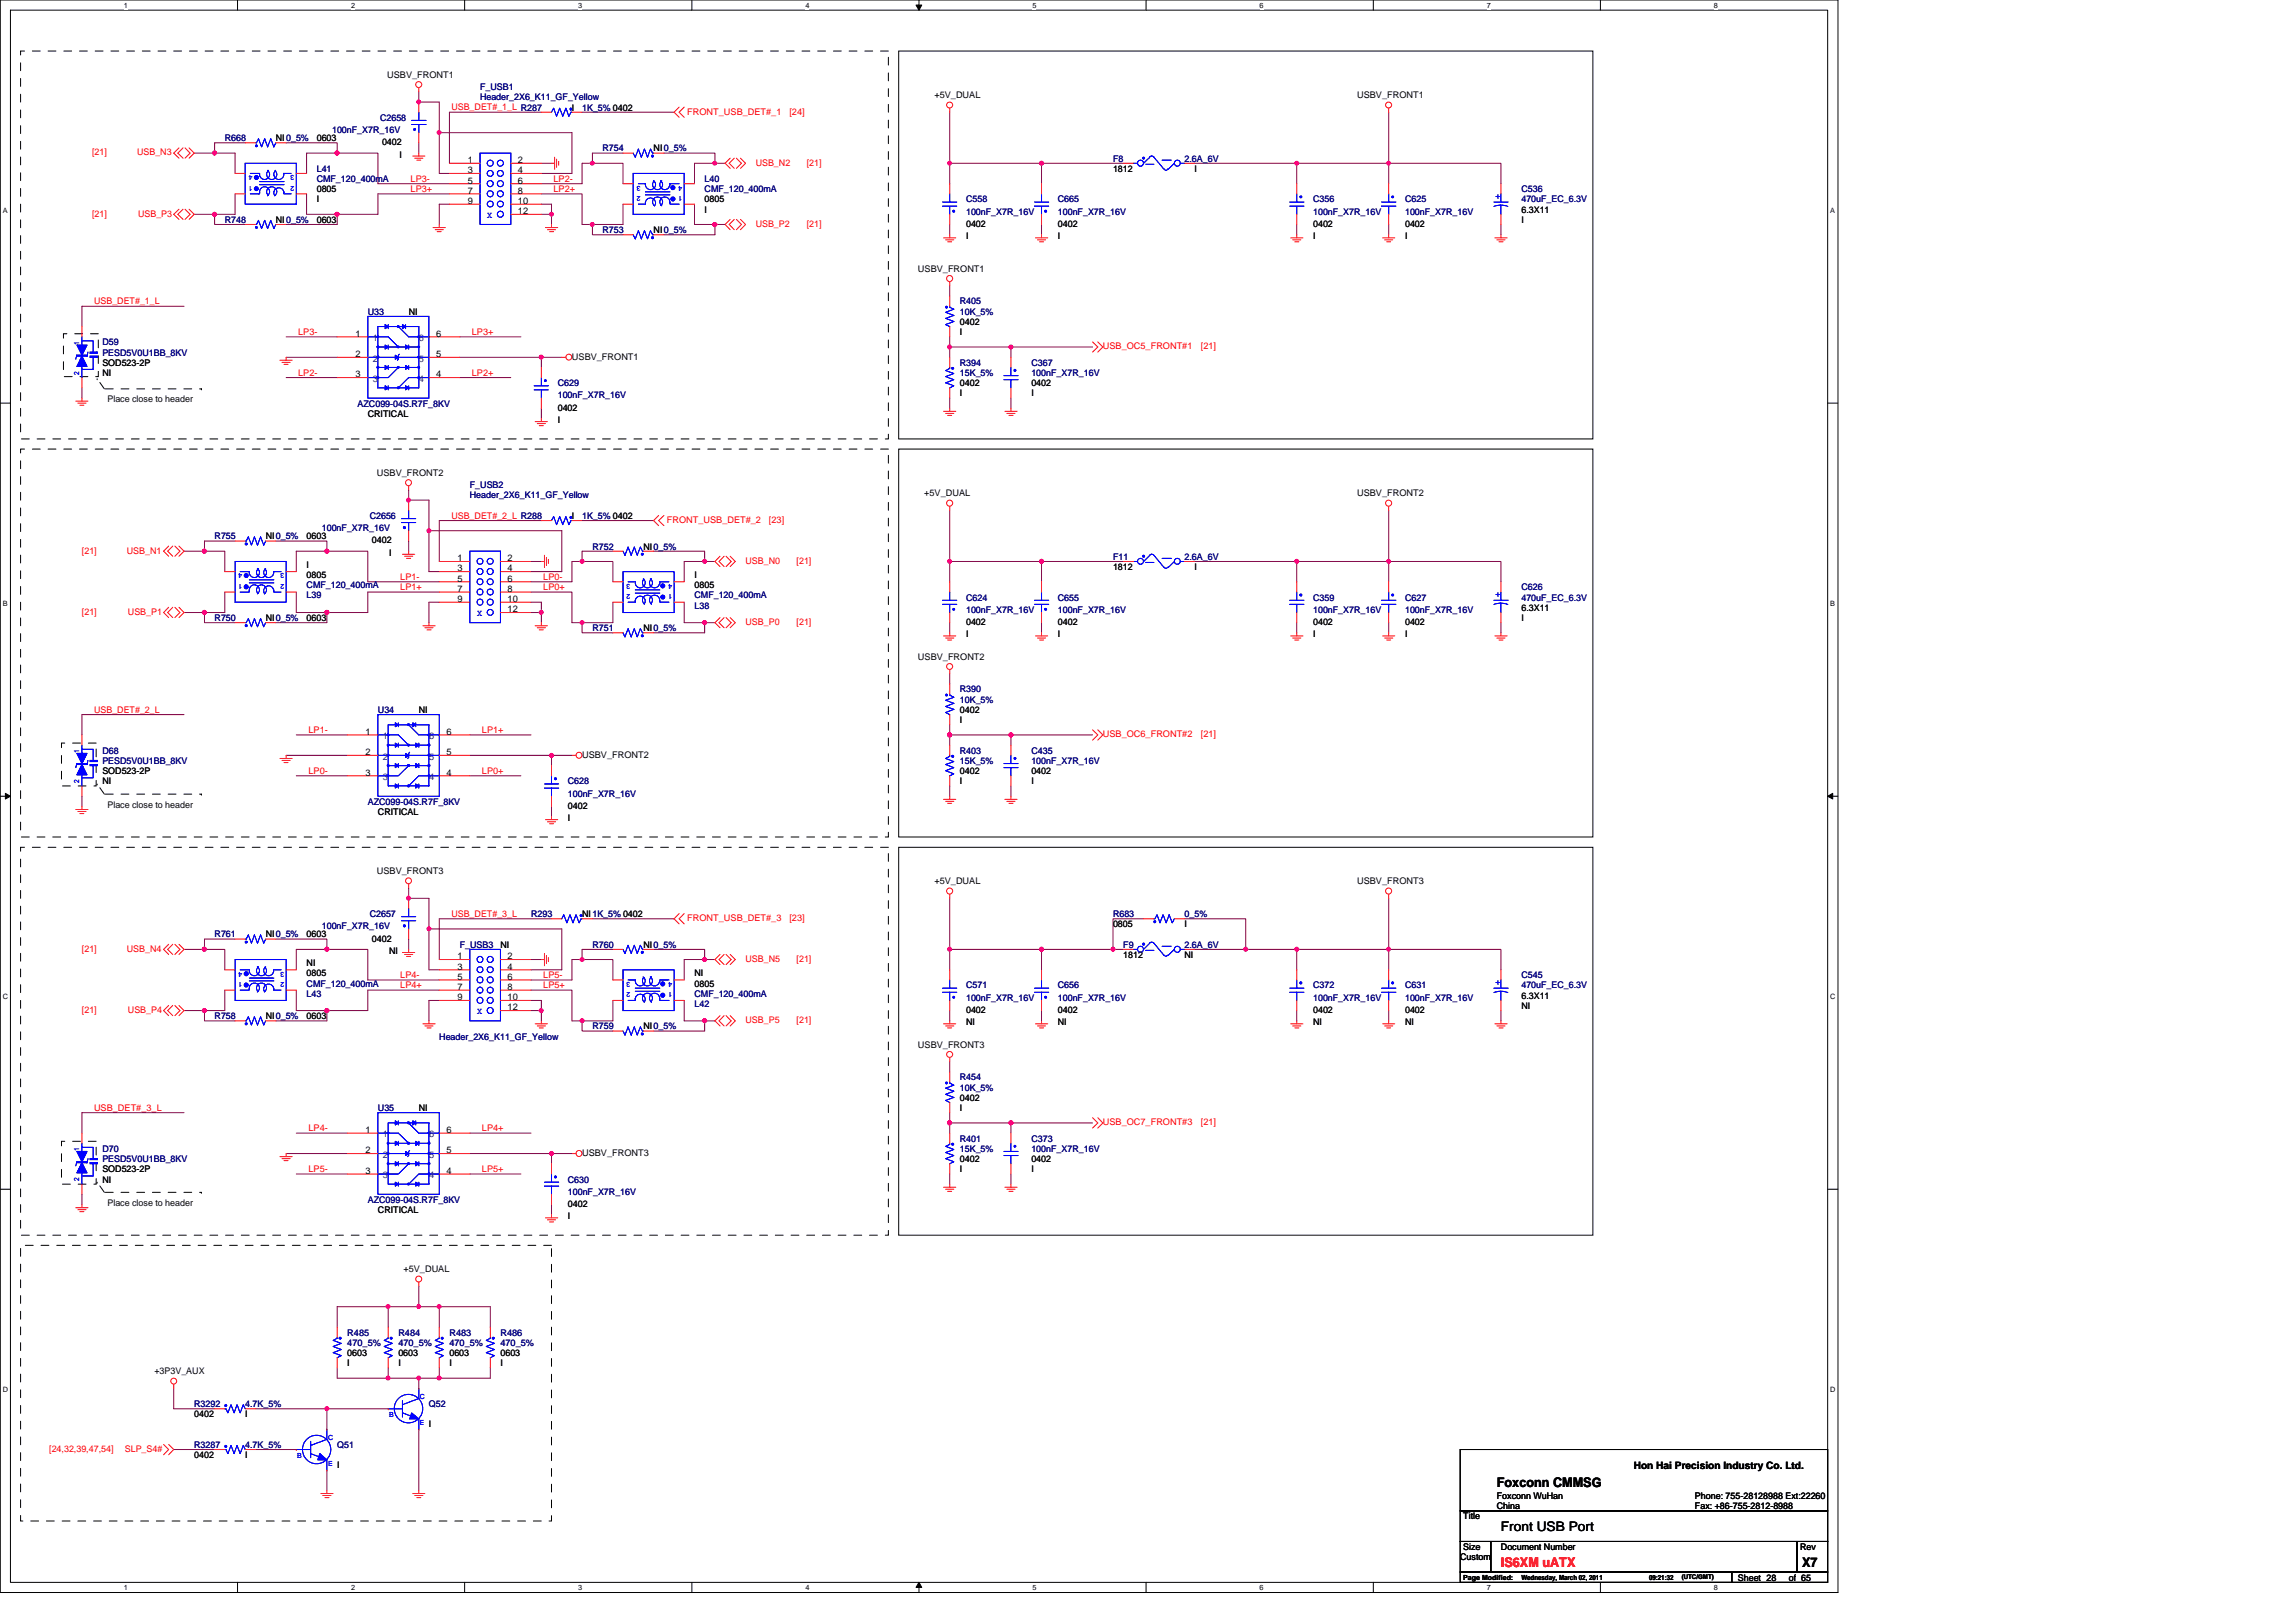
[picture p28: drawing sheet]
<svg xmlns="http://www.w3.org/2000/svg" width="297mm" height="210mm" viewBox="0 0 297 210" stroke-linecap="round" stroke-linejoin="round" font-family="sans-serif">
<defs><g id="words">
<g font-size="1.7">
<text x="193.7" y="192.4">Foxconn CMMSG</text>
<text x="194.2" y="198.1">Front USB Port</text>
<text x="233.1" y="202.7">X7</text>
</g>
<text font-size="1.7" fill="#f00" x="194.2" y="202.7">IS6XM uATX</text>
<text font-size="1.3" x="211.4" y="190.1">Hon Hai Precision Industry Co. Ltd.</text>
<g font-size="1.2">
<text x="50.1" y="10.1">USBV_FRONT1</text>
<text x="74" y="14.3">I</text>
<text x="120.9" y="12.7">+5V_DUAL</text>
<text x="175.6" y="12.7">USBV_FRONT1</text>
<text x="35.7" y="18.3">NI0_5%</text>
<text x="41" y="18.3">0603</text>
<text x="49.4" y="18.8">0402</text>
<text x="51.7" y="20.4">I</text>
<text x="60.5" y="21.1">1</text>
<text x="60.5" y="22.4">3</text>
<text x="60.5" y="23.7">5</text>
<text x="67" y="21.1">2</text>
<text x="67" y="22.4">4</text>
<text x="67" y="23.7">6</text>
<text x="84.6" y="19.6">NI0_5%</text>
<text x="144" y="22.2">1812</text>
<text x="154.6" y="22.2">I</text>
<text x="35.7" y="28.8">NI0_5%</text>
<text x="41" y="24.9">0805</text>
<text x="41" y="26.2">I</text>
<text x="41" y="28.8">0603</text>
<text x="60.5" y="25.1">7</text>
<text x="60.5" y="26.4">9</text>
<text x="67" y="25.1">8</text>
<text x="67" y="27.7">12</text>
<text x="67" y="26.4">10</text>
<text x="91.2" y="26.2">0805</text>
<text x="91.2" y="27.5">I</text>
<text x="125" y="29.4">0402</text>
<text x="136.9" y="29.4">0402</text>
<text x="169.9" y="29.4">0402</text>
<text x="181.8" y="29.4">0402</text>
<text x="196.8" y="27.5">6.3X11</text>
<text x="196.8" y="28.8">I</text>
<text x="84.6" y="30.1">NI0_5%</text>
<text x="118.8" y="35.2">USBV_FRONT1</text>
<text x="125" y="30.9">I</text>
<text x="136.9" y="30.9">I</text>
<text x="169.9" y="30.9">I</text>
<text x="181.8" y="30.9">I</text>
<text x="52.9" y="40.7">NI</text>
<text x="13.2" y="47.3">SOD523-2P</text>
<text x="46" y="43.6">1</text>
<text x="46" y="46.2">2</text>
<text x="56.4" y="43.6">6</text>
<text x="56.4" y="46.2">5</text>
<text x="74" y="46.5">USBV_FRONT1</text>
<text x="124.2" y="43.3">I</text>
<text x="124.2" y="42">0402</text>
<text x="13.2" y="48.6">NI</text>
<text x="13.9" y="52">Place close to header</text>
<text x="46" y="48.8">3</text>
<text x="47.6" y="53.9">CRITICAL</text>
<text x="56.4" y="48.8">4</text>
<text x="72.2" y="53.1">0402</text>
<text x="124.2" y="50">0402</text>
<text x="124.2" y="51.3">I</text>
<text x="133.4" y="51.3">I</text>
<text x="133.4" y="50">0402</text>
<text x="72.2" y="54.7">I</text>
<text x="48.8" y="61.6">USBV_FRONT2</text>
<text x="119.6" y="64.2">+5V_DUAL</text>
<text x="175.6" y="64.2">USBV_FRONT2</text>
<text x="34.4" y="69.8">NI0_5%</text>
<text x="39.7" y="69.8">0603</text>
<text x="48.1" y="70.3">0402</text>
<text x="50.4" y="71.9">I</text>
<text x="74" y="67.1">I</text>
<text x="83.2" y="71.1">NI0_5%</text>
<text x="39.7" y="74.8">0805</text>
<text x="39.7" y="73.5">I</text>
<text x="59.2" y="72.6">1</text>
<text x="59.2" y="73.9">3</text>
<text x="59.2" y="75.2">5</text>
<text x="59.2" y="76.6">7</text>
<text x="59.2" y="77.9">9</text>
<text x="65.7" y="72.6">2</text>
<text x="65.7" y="73.9">4</text>
<text x="65.7" y="75.2">6</text>
<text x="65.7" y="76.6">8</text>
<text x="65.7" y="77.9">10</text>
<text x="89.8" y="76.1">0805</text>
<text x="89.8" y="74.8">I</text>
<text x="144" y="73.7">1812</text>
<text x="154.6" y="73.7">I</text>
<text x="34.4" y="80.3">NI0_5%</text>
<text x="39.7" y="80.3">0603</text>
<text x="65.7" y="79.2">12</text>
<text x="83.2" y="81.7">NI0_5%</text>
<text x="125" y="80.9">0402</text>
<text x="125" y="82.4">I</text>
<text x="136.9" y="80.9">0402</text>
<text x="136.9" y="82.4">I</text>
<text x="169.9" y="80.9">0402</text>
<text x="169.9" y="82.4">I</text>
<text x="181.8" y="80.9">0402</text>
<text x="181.8" y="82.4">I</text>
<text x="196.8" y="79">6.3X11</text>
<text x="196.8" y="80.3">I</text>
<text x="118.8" y="85.4">USBV_FRONT2</text>
<text x="47.3" y="95.1">1</text>
<text x="54.2" y="92.2">NI</text>
<text x="57.8" y="95.1">6</text>
<text x="124.2" y="93.6">I</text>
<text x="124.2" y="92.2">0402</text>
<text x="13.2" y="100.2">SOD523-2P</text>
<text x="13.2" y="101.5">NI</text>
<text x="47.3" y="97.7">2</text>
<text x="47.3" y="100.4">3</text>
<text x="57.8" y="97.7">5</text>
<text x="57.8" y="100.4">4</text>
<text x="75.3" y="98">USBV_FRONT2</text>
<text x="124.2" y="100.2">0402</text>
<text x="124.2" y="101.5">I</text>
<text x="133.4" y="101.5">I</text>
<text x="133.4" y="100.2">0402</text>
<text x="13.9" y="104.5">Place close to header</text>
<text x="48.9" y="105.4">CRITICAL</text>
<text x="73.5" y="104.6">0402</text>
<text x="73.5" y="106.2">I</text>
<text x="48.8" y="113.1">USBV_FRONT3</text>
<text x="75.3" y="118.6">NI1K_5% 0402</text>
<text x="120.9" y="114.4">+5V_DUAL</text>
<text x="144" y="120">0805</text>
<text x="153.2" y="120">I</text>
<text x="175.6" y="114.4">USBV_FRONT3</text>
<text x="34.4" y="121.3">NI0_5%</text>
<text x="39.7" y="125">NI</text>
<text x="39.7" y="121.3">0603</text>
<text x="48.1" y="121.8">0402</text>
<text x="50.4" y="123.4">NI</text>
<text x="59.2" y="124.1">1</text>
<text x="59.2" y="125.5">3</text>
<text x="64.7" y="122.6">NI</text>
<text x="65.7" y="124.1">2</text>
<text x="65.7" y="125.5">4</text>
<text x="83.2" y="122.6">NI0_5%</text>
<text x="145.3" y="123.9">1812</text>
<text x="153.2" y="123.9">NI</text>
<text x="34.4" y="131.8">NI0_5%</text>
<text x="39.7" y="126.3">0805</text>
<text x="39.7" y="131.8">0603</text>
<text x="59.2" y="126.8">5</text>
<text x="59.2" y="128.1">7</text>
<text x="59.2" y="129.4">9</text>
<text x="65.7" y="126.8">6</text>
<text x="65.7" y="128.1">8</text>
<text x="65.7" y="130.7">12</text>
<text x="65.7" y="129.4">10</text>
<text x="89.8" y="127.6">0805</text>
<text x="89.8" y="126.3">NI</text>
<text x="125" y="131.1">0402</text>
<text x="136.9" y="131.1">0402</text>
<text x="169.9" y="131.1">0402</text>
<text x="181.8" y="131.1">0402</text>
<text x="196.8" y="129.2">6.3X11</text>
<text x="196.8" y="130.5">NI</text>
<text x="83.2" y="133.2">NI0_5%</text>
<text x="118.8" y="135.6">USBV_FRONT3</text>
<text x="125" y="132.7">NI</text>
<text x="136.9" y="132.7">NI</text>
<text x="169.9" y="132.7">NI</text>
<text x="181.8" y="132.7">NI</text>
<text x="54.2" y="143.7">NI</text>
<text x="124.2" y="143.7">I</text>
<text x="124.2" y="142.4">0402</text>
<text x="47.3" y="146.6">1</text>
<text x="47.3" y="149.2">2</text>
<text x="57.8" y="146.6">6</text>
<text x="57.8" y="149.2">5</text>
<text x="75.3" y="149.5">USBV_FRONT3</text>
<text x="13.2" y="151.7">SOD523-2P</text>
<text x="13.2" y="153">NI</text>
<text x="13.9" y="156">Place close to header</text>
<text x="47.3" y="151.9">3</text>
<text x="57.8" y="151.9">4</text>
<text x="124.2" y="150.3">0402</text>
<text x="124.2" y="151.7">I</text>
<text x="133.4" y="151.7">I</text>
<text x="133.4" y="150.3">0402</text>
<text x="48.9" y="157">CRITICAL</text>
<text x="73.5" y="156.1">0402</text>
<text x="73.5" y="157.7">I</text>
<text x="52.2" y="164.6">+5V_DUAL</text>
<text x="20" y="177.8">+3P3V_AUX</text>
<text x="44.9" y="175.4">0603</text>
<text x="44.9" y="176.8">I</text>
<text x="51.5" y="175.4">0603</text>
<text x="51.5" y="176.8">I</text>
<text x="58.1" y="175.4">0603</text>
<text x="58.1" y="176.8">I</text>
<text x="64.7" y="175.4">0603</text>
<text x="64.7" y="176.8">I</text>
<text x="25.1" y="183.4">0402</text>
<text x="31.7" y="183.4">I</text>
<text x="55.5" y="184.7">I</text>
<text x="25.1" y="188.6">0402</text>
<text x="31.7" y="188.6">I</text>
<text x="43.6" y="190">I</text>
<text x="189.3" y="196.6">Title</text>
<text x="193.7" y="193.9">Foxconn WuHan</text>
<text x="193.7" y="195.2">China</text>
<text x="219.3" y="193.9">Phone: 755-28128988 Ext:22260</text>
<text x="219.3" y="195.2">Fax: +86-755-2812-8988</text>
<text x="188.9" y="201.8">Custom</text>
<text x="189.3" y="200.5">Size</text>
<text x="194.2" y="200.5">Document Number</text>
<text x="232.9" y="200.5">Rev</text>
<text x="224.8" y="204.5">Sheet 28</text>
<text x="231.4" y="204.5">of 65</text>
</g>
<g font-size="1.2" fill="#000080">
<text x="62.1" y="11.7">F_USB1</text>
<text x="43" y="17.2">100nF_X7R_16V</text>
<text x="49.2" y="15.6">C2658</text>
<text x="62.1" y="13">Header_2X6_K11_GF_Yellow</text>
<text x="75.3" y="14.3">1K_5% 0402</text>
<text x="29.1" y="18.3">R668</text>
<text x="41" y="22.2">L41</text>
<text x="41" y="23.5">CMF_120_400mA</text>
<text x="78" y="19.6">R754</text>
<text x="91.2" y="23.5">L40</text>
<text x="144" y="20.9">F8</text>
<text x="153.2" y="20.9">2.6A_6V</text>
<text x="29.1" y="28.8">R748</text>
<text x="91.2" y="24.9">CMF_120_400mA</text>
<text x="125" y="26.2">C558</text>
<text x="125" y="27.8">100nF_X7R_16V</text>
<text x="136.9" y="26.2">C665</text>
<text x="136.9" y="27.8">100nF_X7R_16V</text>
<text x="169.9" y="26.2">C356</text>
<text x="169.9" y="27.8">100nF_X7R_16V</text>
<text x="181.8" y="26.2">C625</text>
<text x="181.8" y="27.8">100nF_X7R_16V</text>
<text x="196.8" y="24.9">C536</text>
<text x="196.8" y="26.2">470uF_EC_6.3V</text>
<text x="78" y="30.1">R753</text>
<text x="47.6" y="40.7">U33</text>
<text x="124.2" y="39.4">R405</text>
<text x="124.2" y="40.7">10K_5%</text>
<text x="13.2" y="44.7">D59</text>
<text x="13.2" y="46">PESD5V0U1BB_8KV</text>
<text x="124.2" y="47.3">R394</text>
<text x="133.4" y="47.3">C367</text>
<text x="46.3" y="52.6">AZC099-04S.R7F_8KV</text>
<text x="72.2" y="50">C629</text>
<text x="72.2" y="51.5">100nF_X7R_16V</text>
<text x="124.2" y="48.6">15K_5%</text>
<text x="133.4" y="48.6">100nF_X7R_16V</text>
<text x="60.8" y="63.2">F_USB2</text>
<text x="60.8" y="64.5">Header_2X6_K11_GF_Yellow</text>
<text x="27.8" y="69.8">R755</text>
<text x="41.6" y="68.7">100nF_X7R_16V</text>
<text x="47.8" y="67.1">C2656</text>
<text x="75.3" y="67.1">1K_5% 0402</text>
<text x="76.6" y="71.1">R752</text>
<text x="39.7" y="77.4">L39</text>
<text x="39.7" y="76.1">CMF_120_400mA</text>
<text x="89.8" y="77.4">CMF_120_400mA</text>
<text x="125" y="77.7">C624</text>
<text x="136.9" y="77.7">C655</text>
<text x="144" y="72.4">F11</text>
<text x="153.2" y="72.4">2.6A_6V</text>
<text x="169.9" y="77.7">C359</text>
<text x="181.8" y="77.7">C627</text>
<text x="196.8" y="76.4">C626</text>
<text x="196.8" y="77.7">470uF_EC_6.3V</text>
<text x="27.8" y="80.3">R750</text>
<text x="76.6" y="81.7">R751</text>
<text x="89.8" y="78.8">L38</text>
<text x="125" y="79.3">100nF_X7R_16V</text>
<text x="136.9" y="79.3">100nF_X7R_16V</text>
<text x="169.9" y="79.3">100nF_X7R_16V</text>
<text x="181.8" y="79.3">100nF_X7R_16V</text>
<text x="124.2" y="89.6">R390</text>
<text x="48.9" y="92.2">U34</text>
<text x="124.2" y="90.9">10K_5%</text>
<text x="13.2" y="97.5">D68</text>
<text x="13.2" y="98.8">PESD5V0U1BB_8KV</text>
<text x="73.5" y="101.5">C628</text>
<text x="124.2" y="97.5">R403</text>
<text x="124.2" y="98.8">15K_5%</text>
<text x="133.4" y="97.5">C435</text>
<text x="133.4" y="98.8">100nF_X7R_16V</text>
<text x="47.6" y="104.1">AZC099-04S.R7F_8KV</text>
<text x="73.5" y="103.1">100nF_X7R_16V</text>
<text x="47.8" y="118.6">C2657</text>
<text x="68.7" y="118.6">R293</text>
<text x="144" y="118.6">R683</text>
<text x="153.2" y="118.6">0_5%</text>
<text x="27.8" y="121.3">R761</text>
<text x="41.6" y="120.2">100nF_X7R_16V</text>
<text x="59.5" y="122.6">F_USB3</text>
<text x="76.6" y="122.6">R760</text>
<text x="145.3" y="122.6">F9</text>
<text x="153.2" y="122.6">2.6A_6V</text>
<text x="27.8" y="131.8">R758</text>
<text x="39.7" y="128.9">L43</text>
<text x="39.7" y="127.6">CMF_120_400mA</text>
<text x="89.8" y="130.3">L42</text>
<text x="89.8" y="128.9">CMF_120_400mA</text>
<text x="125" y="127.9">C571</text>
<text x="125" y="129.5">100nF_X7R_16V</text>
<text x="136.9" y="127.9">C656</text>
<text x="136.9" y="129.5">100nF_X7R_16V</text>
<text x="169.9" y="127.9">C372</text>
<text x="169.9" y="129.5">100nF_X7R_16V</text>
<text x="181.8" y="127.9">C631</text>
<text x="181.8" y="129.5">100nF_X7R_16V</text>
<text x="196.8" y="126.6">C545</text>
<text x="196.8" y="127.9">470uF_EC_6.3V</text>
<text x="56.8" y="134.5">Header_2X6_K11_GF_Yellow</text>
<text x="76.6" y="133.2">R759</text>
<text x="48.9" y="143.7">U35</text>
<text x="124.2" y="139.8">R454</text>
<text x="124.2" y="141.1">10K_5%</text>
<text x="13.2" y="149">D70</text>
<text x="124.2" y="147.7">R401</text>
<text x="124.2" y="149">15K_5%</text>
<text x="133.4" y="147.7">C373</text>
<text x="133.4" y="149">100nF_X7R_16V</text>
<text x="13.2" y="150.3">PESD5V0U1BB_8KV</text>
<text x="47.6" y="155.6">AZC099-04S.R7F_8KV</text>
<text x="73.5" y="153">C630</text>
<text x="73.5" y="154.6">100nF_X7R_16V</text>
<text x="44.9" y="172.8">R485</text>
<text x="51.5" y="172.8">R484</text>
<text x="58.1" y="172.8">R483</text>
<text x="64.7" y="172.8">R486</text>
<text x="44.9" y="174.1">470_5%</text>
<text x="51.5" y="174.1">470_5%</text>
<text x="58.1" y="174.1">470_5%</text>
<text x="64.7" y="174.1">470_5%</text>
<text x="25.1" y="182">R3292</text>
<text x="31.7" y="182">4.7K_5%</text>
<text x="55.5" y="182">Q52</text>
<text x="25.1" y="187.3">R3287</text>
<text x="31.7" y="187.3">4.7K_5%</text>
<text x="43.6" y="187.3">Q51</text>
</g>
<g font-size="1.2" fill="#f00">
<text x="58.4" y="14.3">USB_DET#_1_L R287</text>
<text x="88.9" y="14.8">FRONT_USB_DET#_1</text>
<text x="102.1" y="14.8">[24]</text>
<text x="11.9" y="20.1">[21]</text>
<text x="17.7" y="20.1">USB_N3</text>
<text x="53.1" y="23.5">LP3-</text>
<text x="71.6" y="23.5">LP2-</text>
<text x="97.8" y="21.4">USB_N2</text>
<text x="104.4" y="21.4">[21]</text>
<text x="11.9" y="28">[21]</text>
<text x="17.9" y="28">USB_P3</text>
<text x="53.1" y="24.8">LP3+</text>
<text x="71.6" y="24.8">LP2+</text>
<text x="97.8" y="29.4">USB_P2</text>
<text x="104.4" y="29.4">[21]</text>
<text x="12.2" y="39.4">USB_DET#_1_L</text>
<text x="38.6" y="43.3">LP3-</text>
<text x="61" y="43.3">LP3+</text>
<text x="142.7" y="45.2">USB_OC5_FRONT#1</text>
<text x="155.4" y="45.2">[21]</text>
<text x="38.6" y="48.6">LP2-</text>
<text x="61" y="48.6">LP2+</text>
<text x="10.6" y="71.6">[21]</text>
<text x="16.4" y="71.6">USB_N1</text>
<text x="58.4" y="67.1">USB_DET#_2_L R288</text>
<text x="86.3" y="67.7">FRONT_USB_DET#_2</text>
<text x="99.5" y="67.7">[23]</text>
<text x="51.8" y="76.3">LP1+</text>
<text x="51.8" y="75">LP1-</text>
<text x="70.3" y="76.3">LP0+</text>
<text x="70.3" y="75">LP0-</text>
<text x="96.5" y="72.9">USB_N0</text>
<text x="103.1" y="72.9">[21]</text>
<text x="10.6" y="79.5">[21]</text>
<text x="16.5" y="79.5">USB_P1</text>
<text x="96.5" y="80.9">USB_P0</text>
<text x="103.1" y="80.9">[21]</text>
<text x="12.2" y="92.2">USB_DET#_2_L</text>
<text x="39.9" y="94.8">LP1-</text>
<text x="62.4" y="94.8">LP1+</text>
<text x="142.7" y="95.4">USB_OC6_FRONT#2</text>
<text x="155.4" y="95.4">[21]</text>
<text x="39.9" y="100.1">LP0-</text>
<text x="62.4" y="100.1">LP0+</text>
<text x="58.4" y="118.6">USB_DET#_3_L</text>
<text x="88.9" y="119.2">FRONT_USB_DET#_3</text>
<text x="102.1" y="119.2">[23]</text>
<text x="10.6" y="123.1">[21]</text>
<text x="16.4" y="123.1">USB_N4</text>
<text x="96.5" y="124.5">USB_N5</text>
<text x="103.1" y="124.5">[21]</text>
<text x="10.6" y="131.1">[21]</text>
<text x="16.5" y="131.1">USB_P4</text>
<text x="51.8" y="127.8">LP4+</text>
<text x="51.8" y="126.5">LP4-</text>
<text x="70.3" y="127.8">LP5+</text>
<text x="70.3" y="126.5">LP5-</text>
<text x="96.5" y="132.4">USB_P5</text>
<text x="103.1" y="132.4">[21]</text>
<text x="12.2" y="143.7">USB_DET#_3_L</text>
<text x="39.9" y="146.3">LP4-</text>
<text x="62.4" y="146.3">LP4+</text>
<text x="142.7" y="145.6">USB_OC7_FRONT#3</text>
<text x="155.4" y="145.6">[21]</text>
<text x="39.9" y="151.6">LP5-</text>
<text x="62.4" y="151.6">LP5+</text>
<text x="6.4" y="187.9">[24,32,39,47,54]</text>
<text x="16.1" y="187.9">SLP_S4#</text>
</g>
<g font-size="1.2" fill="#00f">
<text x="63" y="28.2">X</text>
<text x="193.5" y="25.1" transform="rotate(90 193.5 25.1)">+</text>
<text x="193.5" y="76.6" transform="rotate(90 193.5 76.6)">+</text>
<text x="61.7" y="79.7">X</text>
<text x="61.7" y="131.2">X</text>
<text x="193.5" y="126.8" transform="rotate(90 193.5 126.8)">+</text>
</g>
<g font-size="1.2" fill="#004080">
<text x="48.2" y="44.1">1</text>
<text x="48.2" y="46.8">2</text>
<text x="54.2" y="44.1">6</text>
<text x="54.2" y="46.8">5</text>
<text x="48.2" y="49.4">3</text>
<text x="54.2" y="49.4">4</text>
<text x="49.5" y="95.6">1</text>
<text x="55.5" y="95.6">6</text>
<text x="49.5" y="98.3">2</text>
<text x="49.5" y="100.9">3</text>
<text x="55.5" y="98.3">5</text>
<text x="55.5" y="100.9">4</text>
<text x="49.5" y="147.2">1</text>
<text x="49.5" y="149.8">2</text>
<text x="55.5" y="147.2">6</text>
<text x="55.5" y="149.8">5</text>
<text x="49.5" y="152.4">3</text>
<text x="55.5" y="152.4">4</text>
</g>
<g font-size=".9">
<text x="16" y="1">1</text>
<text x="45.4" y="1">2</text>
<text x="74.8" y="1">3</text>
<text x="104.2" y="1">4</text>
<text x="133.6" y="1">5</text>
<text x="163" y="1">6</text>
<text x="192.4" y="1">7</text>
<text x="221.7" y="1">8</text>
<text x=".4" y="27.6">A</text>
<text x="236.8" y="27.6">A</text>
<text x=".4" y="78.4">B</text>
<text x="236.8" y="78.4">B</text>
<text x=".4" y="129.3">C</text>
<text x="236.8" y="129.3">C</text>
<text x=".4" y="180.1">D</text>
<text x="236.8" y="180.1">D</text>
<text x="16" y="205.7">1</text>
<text x="45.4" y="205.7">2</text>
<text x="74.8" y="205.7">3</text>
<text x="104.2" y="205.7">4</text>
<text x="133.6" y="205.7">5</text>
<text x="163" y="205.7">6</text>
<text x="189.3" y="204.4">Page Modified:</text>
<text x="192.4" y="205.7">7</text>
<text x="196.8" y="204.4">Wednesday, March 02, 2011</text>
<text x="213.3" y="204.4">09:21:32</text>
<text x="221.7" y="205.7">8</text>
</g>
<g font-size=".9" fill="#00f">
<text x="32.7" y="22.7" transform="rotate(180 32.7 22.7)">4</text>
<text x="38.1" y="22.7" transform="rotate(180 38.1 22.7)">3</text>
<text x="32.7" y="24" transform="rotate(180 32.7 24)">1</text>
<text x="38.1" y="24" transform="rotate(180 38.1 24)">2</text>
<text x="82.8" y="24" transform="rotate(180 82.8 24)">3</text>
<text x="82.8" y="25.3" transform="rotate(180 82.8 25.3)">2</text>
<text x="88.3" y="25.3" transform="rotate(180 88.3 25.3)">1</text>
<text x="88.3" y="24" transform="rotate(180 88.3 24)">4</text>
<text x="10.3" y="44.6" transform="rotate(-90 10.3 44.6)">1</text>
<text x="10.3" y="48.5" transform="rotate(-90 10.3 48.5)">2</text>
<text x="31.3" y="75.5" transform="rotate(180 31.3 75.5)">1</text>
<text x="31.3" y="74.2" transform="rotate(180 31.3 74.2)">4</text>
<text x="36.7" y="75.5" transform="rotate(180 36.7 75.5)">2</text>
<text x="36.7" y="74.2" transform="rotate(180 36.7 74.2)">3</text>
<text x="81.5" y="75.5" transform="rotate(180 81.5 75.5)">3</text>
<text x="81.5" y="76.8" transform="rotate(180 81.5 76.8)">2</text>
<text x="86.9" y="76.8" transform="rotate(180 86.9 76.8)">1</text>
<text x="86.9" y="75.5" transform="rotate(180 86.9 75.5)">4</text>
<text x="10.3" y="101.3" transform="rotate(-90 10.3 101.3)">2</text>
<text x="10.3" y="97.5" transform="rotate(-90 10.3 97.5)">1</text>
<text x="31.3" y="125.7" transform="rotate(180 31.3 125.7)">4</text>
<text x="36.7" y="125.7" transform="rotate(180 36.7 125.7)">3</text>
<text x="31.3" y="127" transform="rotate(180 31.3 127)">1</text>
<text x="36.7" y="127" transform="rotate(180 36.7 127)">2</text>
<text x="81.5" y="127" transform="rotate(180 81.5 127)">3</text>
<text x="81.5" y="128.3" transform="rotate(180 81.5 128.3)">2</text>
<text x="86.9" y="128.3" transform="rotate(180 86.9 128.3)">1</text>
<text x="86.9" y="127" transform="rotate(180 86.9 127)">4</text>
<text x="10.3" y="149" transform="rotate(-90 10.3 149)">1</text>
<text x="10.3" y="152.8" transform="rotate(-90 10.3 152.8)">2</text>
<text x="50.4" y="183.3">B</text>
<text x="54.3" y="181">C</text>
<text x="54.3" y="184.4">E</text>
<text x="38.5" y="188.6">B</text>
<text x="42.4" y="186.3">C</text>
<text x="42.4" y="189.7">E</text>
</g>
<text font-size=".8" x="217.6" y="204.3">(UTC/GMT)</text>
</g></defs>
<path d="M0 0h237.8v206h-237.8zM1.4 1.3h235v203.4h-235z" fill="none" stroke="#000" stroke-width=".13"/>
<g fill="#fff">
<path d="M16 .1h.5v1.1h-.5z"/>
<path d="M16 204.9h.5v1h-.5z"/>
</g>
<path d="M30.7 0v1.3M30.7 204.7v1.3" fill="none" stroke="#000" stroke-width=".13"/>
<g fill="#fff">
<path d="M45.4 .1h.5v1.1h-.5z"/>
<path d="M45.4 204.9h.5v1h-.5z"/>
</g>
<path d="M60.1 0v1.3M60.1 204.7v1.3" fill="none" stroke="#000" stroke-width=".13"/>
<g fill="#fff">
<path d="M74.8 .1h.5v1.1h-.5z"/>
<path d="M74.8 204.9h.5v1h-.5z"/>
</g>
<path d="M89.5 0v1.3M89.5 204.7v1.3" fill="none" stroke="#000" stroke-width=".13"/>
<g fill="#fff">
<path d="M104.2 .1h.5v1.1h-.5z"/>
<path d="M104.2 204.9h.5v1h-.5z"/>
</g>
<path d="M118.9 0v1.3M118.9 204.7v1.3" fill="none" stroke="#000" stroke-width=".13"/>
<path d="M118.5 .7h.7l-.3 .6zM118.9 204.7l.3 .7h-.7z" fill="#000" stroke="#000" stroke-width=".13"/>
<g fill="#fff">
<path d="M133.6 .1h.5v1.1h-.5z"/>
<path d="M133.6 204.9h.5v1h-.5z"/>
</g>
<path d="M148.3 0v1.3M148.3 204.7v1.3" fill="none" stroke="#000" stroke-width=".13"/>
<g fill="#fff">
<path d="M163 .1h.5v1.1h-.5z"/>
<path d="M163 204.9h.5v1h-.5z"/>
</g>
<path d="M177.7 0v1.3M177.7 204.7v1.3" fill="none" stroke="#000" stroke-width=".13"/>
<g fill="#fff">
<path d="M192.4 .1h.5v1.1h-.5z"/>
<path d="M192.4 204.9h.5v1h-.5z"/>
</g>
<path d="M207 0v1.3M207 204.7v1.3" fill="none" stroke="#000" stroke-width=".13"/>
<g fill="#fff">
<path d="M221.7 .1h.5v1.1h-.5z"/>
<path d="M221.7 204.9h.5v1h-.5z"/>
<path d="M.4 26.7h.6v1.1h-.6z"/>
<path d="M236.8 26.7h.6v1.1h-.6z"/>
<path d="M.4 77.6h.6v1h-.6z"/>
<path d="M236.8 77.6h.6v1h-.6z"/>
</g>
<path d="M0 52.2h1.4M236.4 52.2h1.4" fill="none" stroke="#000" stroke-width=".13"/>
<g fill="#fff">
<path d="M.4 128.4h.7v1.1h-.7z"/>
<path d="M236.8 128.4h.7v1.1h-.7z"/>
</g>
<path d="M0 103h1.4M236.4 103h1.4" fill="none" stroke="#000" stroke-width=".13"/>
<path d="M.7 102.6l.7 .4-.7 .4zM236.4 103l.7-.4v.8z" fill="#000" stroke="#000" stroke-width=".13"/>
<g fill="#fff">
<path d="M.4 179.3h.7v1h-.7z"/>
<path d="M236.8 179.3h.7v1h-.7z"/>
</g>
<path d="M116.3 6.6h89.8v50.2h-89.8zM116.3 58.1h89.8v50.2h-89.8zM116.3 109.6h89.8v50.2h-89.8zM0 153.9h1.4M236.4 153.9h1.4M188.9 187.5h47.5v8h-47.5zM188.9 195.5h47.5v3.9h-47.5zM188.9 199.4h4v4h-4zM192.9 199.4h39.6v4h-39.6zM232.5 199.4h3.9v4h-3.9zM188.9 203.4h35.1v1.3h-35.1zM224 203.4h12.4v1.3h-12.4z" fill="none" stroke="#000" stroke-width=".13"/>
<g fill="none" stroke="#800040" stroke-width=".13">
<path d="M25.1 19.8h2.7M27.8 19.8h2.6v2.6M31.7 18.5h-3.9v1.3M37 18.5h6.6v1.3M43.6 19.8h-3.9v2.6M43.6 19.8h5.3v4h9.2M54.2 18.5v1.3M54.2 11.9v1.3h2.6v4M56.8 17.2v5.2h1.3M56.8 17.2h17.2v5.2h-4M70 14.5h-11.9v6.6M75.3 14.5h11.9"/>
<path d="M80.6 19.8h-4v1.3M85.9 19.8h6.6v1.3M122.9 14.5v6.6M179.7 14.5v6.6M23.8 39.6h-13.2v2.6M25.1 27.7h2.7M27.8 27.7v1.3h3.9M30.4 25.1v2.6h-2.6M39.7 25.1v2.6h3.9M43.6 27.7v1.3h-6.6M58.1 26.4h-1.3v2.6M58.1 25.1h-9.2v2.6h-5.3"/>
<path d="M70 25.1h5.3v3.9h1.3M70 26.4h1.3v1.3M70 27.7h1.3M70 21.1h1.3M71.3 27.7v1.3M76.6 29v1.4h4M76.6 21.1h4v2.7M76.6 21.1h-1.3v2.7h-5.3M80.6 26.4v2.6h-4M89.8 26.4v2.6h2.7M92.5 21.1h-2.7v2.7M92.5 29h1.3"/>
<path d="M92.5 29v1.4h-6.6M92.5 21.1h1.3M122.9 37v1.3M122.9 29v1.4M122.9 21.1v2.7M122.9 21.1h11.8M134.7 21.1h10.6M134.7 29v1.4M134.7 21.1v2.7M154.6 21.1h13.2M167.8 21.1h11.9M167.8 29v1.4"/>
<path d="M167.8 21.1v2.7M179.7 21.1h14.5v2.7M179.7 29v1.4M179.7 21.1v2.7M194.2 29v1.4M10.6 50.2v1.3M37 48.9h6.6M37 46.2h6.6M37 43.6h6.6M59.5 43.6h7.9M59.5 46.2h10.5v1.3M59.5 48.9h6.6"/>
<path d="M70 52.8v1.3M70 46.2h2.7M122.9 51.5v1.3M122.9 44.9v1.3M122.9 43.6v1.3M122.9 44.9h7.9M130.8 51.5v1.3M130.8 44.9v1.3M130.8 44.9h10.5M23.8 71.3h2.7M23.8 79.2h2.7M26.5 79.2v1.4h3.9"/>
<path d="M26.5 71.3h2.6v2.7M29.1 76.6v2.6h-2.6M30.4 70h-3.9v1.3M35.7 70h6.6v1.3M38.3 76.6v2.6h4M42.3 79.2v1.4h-6.6M42.3 71.3h5.3v4h9.2M42.3 71.3h-4v2.7M52.9 70v1.3M52.9 63.4v1.3h2.6v4M55.5 68.7h17.2v5.3h-4M55.5 68.7v5.3h1.3"/>
<path d="M56.8 77.9h-1.3v2.7M56.8 76.6h-9.2v2.6h-5.3M68.7 77.9h1.3v1.3M68.7 79.2h1.3M68.7 72.6h1.3M68.7 76.6h5.3v4h1.3M70 67.4h-13.2v5.2M70 79.2v1.4M75.3 67.4h9.3M75.3 72.6h4v2.7M75.3 72.6h-1.3v2.7h-5.3M79.3 71.3h-4v1.3"/>
<path d="M79.3 77.9v2.7h-4M84.6 71.3h6.6v1.3M88.5 77.9v2.7h2.7M91.2 72.6h1.3M91.2 72.6h-2.7v2.7M122.9 72.6h11.8M122.9 66v6.6M122.9 72.6v2.7M134.7 72.6h10.6M134.7 72.6v2.7M154.6 72.6h13.2M167.8 72.6h11.9"/>
<path d="M167.8 72.6v2.7M179.7 72.6h14.5v2.7M179.7 72.6v2.7M179.7 66v6.6M23.8 92.5h-13.2v2.6M37 97.7h7.9M38.3 95.1h6.6M60.8 97.7h10.5v1.4M60.8 95.1h7.9M71.3 97.7h2.7M75.3 80.6v1.3h4M91.2 80.6h1.3"/>
<path d="M91.2 80.6v1.3h-6.6M122.9 87.2v1.3M122.9 95.1v1.3M122.9 93.8v1.3M122.9 95.1h7.9M122.9 80.6v1.3M130.8 95.1v1.3M130.8 95.1h10.5M134.7 80.6v1.3M167.8 80.6v1.3M179.7 80.6v1.3M194.2 80.6v1.3"/>
<path d="M10.6 103v1.3M38.3 100.4h6.6M52.9 114.9v1.3h2.6v4M60.8 100.4h6.6M71.3 104.3v1.4M71.3 118.9h-14.5v5.2M76.6 118.9h10.6M122.9 101.7v1.3M122.9 116.2v6.6M130.8 101.7v1.3M148 118.9h-4v3.9h-9.3M153.2 118.9h8v3.9h-6.6"/>
<path d="M179.7 116.2v6.6M23.8 122.8h2.7M23.8 130.7h2.7M26.5 130.7v1.4h3.9M26.5 122.8h2.6v2.7M29.1 128.1v2.6h-2.6M30.4 121.5h-3.9v1.3M35.7 121.5h6.6v1.3M38.3 128.1v2.6h4M42.3 130.7v1.4h-6.6M42.3 122.8h5.3v4h9.2M42.3 122.8h-4v2.7"/>
<path d="M52.9 121.5v1.3M55.5 120.2h17.2v5.3h-4M55.5 120.2v5.3h1.3M56.8 128.1h-9.2v2.6h-5.3M56.8 129.4h-1.3v2.7M68.7 129.4h1.3v1.3M68.7 130.7h1.3M68.7 124.1h1.3M68.7 128.1h5.3v4h1.3M70 130.7v1.4M75.3 132.1v1.3h4M75.3 124.1h4v2.7"/>
<path d="M75.3 124.1h-1.3v2.7h-5.3M79.3 122.8h-4v1.3M79.3 129.4v2.7h-4M84.6 122.8h6.6v1.3M88.5 129.4v2.7h2.7M91.2 124.1h1.3M91.2 132.1h1.3M91.2 124.1h-2.7v2.7M91.2 132.1v1.3h-6.6M122.9 137.4v1.3M122.9 122.8h11.8M122.9 130.7v1.4"/>
<path d="M122.9 122.8v2.7M134.7 130.7v1.4M134.7 122.8v2.7M144 122.8h1.3M161.2 122.8h6.6M167.8 122.8h11.9M167.8 130.7v1.4M167.8 122.8v2.7M179.7 122.8h14.5v2.7M179.7 130.7v1.4M179.7 122.8v2.7M194.2 130.7v1.4"/>
<path d="M10.6 154.5v1.4M23.8 144h-13.2v2.6M37 149.2h7.9M38.3 151.9h6.6M38.3 146.6h6.6M60.8 149.2h10.5v1.4M60.8 151.9h6.6M60.8 146.6h7.9M71.3 155.9v1.3M71.3 149.2h2.7M122.9 151.9v1.3M122.9 145.3v1.3"/>
<path d="M122.9 144v1.3M122.9 145.3h7.9M130.8 151.9v1.3M130.8 145.3v1.3M130.8 145.3h10.5M22.5 179.6v2.7h5.3M43.6 177v1.3h6.6M50.2 169.1h-6.6v2.6M50.2 169.1v2.6M50.2 177v1.3M50.2 178.3h4M50.2 169.1h4"/>
<path d="M54.2 169.1h2.6M54.2 178.3h2.6M54.2 178.3v1.3M54.2 166.4v2.7M56.8 169.1v2.6M56.8 177v1.3M56.8 169.1h6.6v2.6M63.4 177v1.3h-6.6M22.5 187.5h5.3M33.1 187.5h5.2M33.1 182.3h9.2M42.3 182.3v2.6"/>
<path d="M42.3 182.3h7.9M42.3 190.2v2.6M54.2 184.9v7.9"/>
</g>
<g fill="#f0f" stroke="#f0f" stroke-width=".13">
<path d="M134.6 20.9h.1h.2l.1 .2-.1 .2-.2 .1-.1-.1-.1-.2z" fill-rule="evenodd"/>
<path d="M179.5 72.4h.1h.2l.1 .2-.1 .2-.2 .1-.1-.1-.1-.2z" fill-rule="evenodd"/>
<path d="M122.7 20.9h.1h.2l.1 .2-.1 .2-.2 .1-.1-.1-.1-.2z" fill-rule="evenodd"/>
<path d="M134.6 20.9h.1h.2l.1 .2-.1 .2-.2 .1-.1-.1-.1-.2z" fill-rule="evenodd"/>
<path d="M167.6 20.9h.2h.1l.1 .2-.1 .2-.1 .1-.2-.1-.1-.2z" fill-rule="evenodd"/>
<path d="M71.2 27.5h.1h.2l.1 .2-.1 .2-.2 .1-.1-.1-.1-.2z" fill-rule="evenodd"/>
<path d="M43.4 27.5h.2h.2l.1 .2-.1 .2-.2 .1-.2-.1-.1-.2z" fill-rule="evenodd"/>
<path d="M43.4 27.5h.2h.2l.1 .2-.1 .2-.2 .1-.2-.1-.1-.2z" fill-rule="evenodd"/>
<path d="M76.4 20.9h.2h.2l.1 .2-.1 .2-.2 .1-.2-.1v-.2z" fill-rule="evenodd"/>
<path d="M27.6 19.6l.1-.1 .2 .1 .1 .2-.1 .2h-.2h-.1l-.1-.2z" fill-rule="evenodd"/>
<path d="M27.6 19.6l.1-.1 .2 .1 .1 .2-.1 .2h-.2h-.1l-.1-.2z" fill-rule="evenodd"/>
<path d="M92.3 20.9h.2h.1l.1 .2-.1 .2-.1 .1-.2-.1-.1-.2z" fill-rule="evenodd"/>
<path d="M54 13l.2-.1 .1 .1 .1 .2-.1 .2h-.1h-.2l-.1-.2z" fill-rule="evenodd"/>
<path d="M75.1 80.4l.2-.1 .2 .1 .1 .1-.1 .2-.2 .1-.2-.1v-.2z" fill-rule="evenodd"/>
<path d="M91 80.4l.2-.1 .1 .1 .1 .1-.1 .2-.1 .1-.2-.1-.1-.2z" fill-rule="evenodd"/>
<path d="M91 80.4l.2-.1 .1 .1 .1 .1-.1 .2-.1 .1-.2-.1-.1-.2z" fill-rule="evenodd"/>
<path d="M55.3 120l.2-.1 .2 .1v.2v.1l-.2 .1-.2-.1-.1-.1z" fill-rule="evenodd"/>
<path d="M179.5 122.6h.1h.2l.1 .2-.1 .2-.2 .1-.1-.1-.1-.2z" fill-rule="evenodd"/>
<path d="M54 168.9l.2-.1 .1 .1 .1 .1-.1 .2-.1 .1-.2-.1-.1-.2z" fill-rule="evenodd"/>
<path d="M54 178.1l.2-.1 .1 .1 .1 .2-.1 .2h-.1h-.2l-.1-.2z" fill-rule="evenodd"/>
<path d="M134.6 20.9h.1h.2l.1 .2-.1 .2-.2 .1-.1-.1-.1-.2z" fill-rule="evenodd"/>
<path d="M179.5 72.4h.1h.2l.1 .2-.1 .2-.2 .1-.1-.1-.1-.2z" fill-rule="evenodd"/>
<path d="M122.7 20.9h.1h.2l.1 .2-.1 .2-.2 .1-.1-.1-.1-.2z" fill-rule="evenodd"/>
<path d="M134.6 20.9h.1h.2l.1 .2-.1 .2-.2 .1-.1-.1-.1-.2z" fill-rule="evenodd"/>
<path d="M167.6 20.9h.2h.1l.1 .2-.1 .2-.1 .1-.2-.1-.1-.2z" fill-rule="evenodd"/>
<path d="M71.2 27.5h.1h.2l.1 .2-.1 .2-.2 .1-.1-.1-.1-.2z" fill-rule="evenodd"/>
<path d="M43.4 27.5h.2h.2l.1 .2-.1 .2-.2 .1-.2-.1-.1-.2z" fill-rule="evenodd"/>
<path d="M43.4 27.5h.2h.2l.1 .2-.1 .2-.2 .1-.2-.1-.1-.2z" fill-rule="evenodd"/>
<path d="M76.4 20.9h.2h.2l.1 .2-.1 .2-.2 .1-.2-.1v-.2z" fill-rule="evenodd"/>
<path d="M27.6 19.6l.1-.1 .2 .1 .1 .2-.1 .2h-.2h-.1l-.1-.2z" fill-rule="evenodd"/>
<path d="M27.6 19.6l.1-.1 .2 .1 .1 .2-.1 .2h-.2h-.1l-.1-.2z" fill-rule="evenodd"/>
<path d="M92.3 20.9h.2h.1l.1 .2-.1 .2-.1 .1-.2-.1-.1-.2z" fill-rule="evenodd"/>
<path d="M54 13l.2-.1 .1 .1 .1 .2-.1 .2h-.1h-.2l-.1-.2z" fill-rule="evenodd"/>
<path d="M75.1 80.4l.2-.1 .2 .1 .1 .1-.1 .2-.2 .1-.2-.1v-.2z" fill-rule="evenodd"/>
<path d="M91 80.4l.2-.1 .1 .1 .1 .1-.1 .2-.1 .1-.2-.1-.1-.2z" fill-rule="evenodd"/>
<path d="M91 80.4l.2-.1 .1 .1 .1 .1-.1 .2-.1 .1-.2-.1-.1-.2z" fill-rule="evenodd"/>
<path d="M55.3 120l.2-.1 .2 .1v.2v.1l-.2 .1-.2-.1-.1-.1z" fill-rule="evenodd"/>
<path d="M179.5 122.6h.1h.2l.1 .2-.1 .2-.2 .1-.1-.1-.1-.2z" fill-rule="evenodd"/>
<path d="M54 168.9l.2-.1 .1 .1 .1 .1-.1 .2-.1 .1-.2-.1-.1-.2z" fill-rule="evenodd"/>
<path d="M54 178.1l.2-.1 .1 .1 .1 .2-.1 .2h-.1h-.2l-.1-.2z" fill-rule="evenodd"/>
<circle cx="179.7" cy="21.1" r=".24"/>
<circle cx="130.8" cy="44.9" r=".25"/>
<circle cx="122.8" cy="44.9" r=".25"/>
<circle cx="134.7" cy="72.6" r=".25"/>
<circle cx="122.8" cy="72.6" r=".25"/>
<circle cx="167.8" cy="72.6" r=".25"/>
<circle cx="122.8" cy="95.1" r=".25"/>
<circle cx="130.8" cy="95.1" r=".25"/>
<circle cx="71.3" cy="97.7" r=".25"/>
<circle cx="70" cy="46.2" r=".25"/>
<circle cx="43.6" cy="19.8" r=".25"/>
<circle cx="76.6" cy="29" r=".25"/>
<circle cx="56.8" cy="17.1" r=".25"/>
<circle cx="27.8" cy="27.7" r=".24"/>
<circle cx="92.5" cy="29" r=".25"/>
<circle cx="70" cy="79.2" r=".25"/>
<circle cx="42.3" cy="79.2" r=".25"/>
<circle cx="42.3" cy="71.3" r=".25"/>
<circle cx="75.3" cy="72.6" r=".25"/>
<circle cx="55.5" cy="68.7" r=".25"/>
<circle cx="26.4" cy="71.3" r=".25"/>
<circle cx="91.2" cy="72.6" r=".25"/>
<circle cx="26.4" cy="79.2" r=".25"/>
<circle cx="52.8" cy="64.7" r=".25"/>
<circle cx="71.3" cy="149.2" r=".25"/>
<circle cx="70" cy="130.7" r=".25"/>
<circle cx="42.3" cy="130.7" r=".25"/>
<circle cx="42.3" cy="122.8" r=".25"/>
<circle cx="75.3" cy="132.1" r=".25"/>
<circle cx="75.3" cy="124.1" r=".25"/>
<circle cx="26.4" cy="122.8" r=".25"/>
<circle cx="91.2" cy="124.1" r=".25"/>
<circle cx="26.4" cy="130.7" r=".25"/>
<circle cx="91.2" cy="132.1" r=".25"/>
<circle cx="52.8" cy="116.2" r=".25"/>
<circle cx="134.7" cy="122.8" r=".25"/>
<circle cx="122.8" cy="145.3" r=".25"/>
<circle cx="130.8" cy="145.3" r=".25"/>
<circle cx="161.2" cy="122.8" r=".25"/>
<circle cx="122.8" cy="122.8" r=".25"/>
<circle cx="144" cy="122.8" r=".25"/>
<circle cx="167.8" cy="122.8" r=".25"/>
<circle cx="56.8" cy="169" r=".25"/>
<circle cx="42.3" cy="182.2" r=".25"/>
<circle cx="56.8" cy="178.3" r=".25"/>
<circle cx="50.2" cy="178.3" r=".25"/>
<circle cx="50.2" cy="169" r=".25"/>
</g>
<g fill="none" stroke="#f00" stroke-width=".13">
<path d="M23.2 19.1l-.7 .7 .7 .7M23.7 19.1l-.7 .7 .7 .7M23.9 19.1l.7 .7-.7 .7M24.5 19.1l.6 .7-.6 .7M31.7 18.5h1.4M35.7 18.5h1.3M54.2 19.8v.4M54.2 11.3v.6M54.2 13.2v1.3M54.2 17.2v1.3M70 14.5h1.3M74 14.5h1.3"/>
<path d="M80.6 19.8h1.3M84.6 19.8h1.3M87.9 13.9l-.7 .6 .7 .7M88.5 13.9l-.6 .6 .6 .7M122.9 14v.5M179.7 14v.5M23.2 27.1l-.7 .6 .7 .7M23.7 27.1l-.7 .6 .7 .7M23.9 27.1l.7 .6-.7 .7M24.5 27.1l.6 .6-.6 .7M30.4 22.4h1.3M30.4 25.1h1.3"/>
<path d="M31.7 29h1.4M35.7 29h1.3M38.3 22.4h1.4M38.3 25.1h1.4M53.4 20.2h1.6M53.7 20.5h1M53.9 20.7h.5M56 29.4h1.6M56.3 29.7h1.1M56.6 30h.5M56.8 29v.4M58.1 21.1h4"/>
<path d="M58.1 22.4h4M58.1 23.8h4M58.1 25.1h4M58.1 26.4h4M66.1 21.1h3.9M66.1 22.4h3.9M66.1 23.8h3.9M66.1 25.1h3.9M66.1 26.4h3.9M66.1 27.7h3.9M70.6 29.4h1.6M70.8 29.7h1.1"/>
<path d="M71.1 30h.5M71.3 21.1h.5M71.3 29v.4M71.8 20.3v1.6M72 20.6v1.1M72.3 20.9v.5M80.6 23.8h1.3M80.6 26.4h1.3M80.6 30.4h1.3M84.6 30.4h1.3M88.5 23.8h1.3M88.5 26.4h1.3"/>
<path d="M94.5 20.5l-.7 .6 .7 .7M94.5 28.4l-.7 .6 .7 .7M95 20.5l-.7 .6 .7 .7M95 28.4l-.7 .6 .7 .7M95.3 20.5l.6 .6-.6 .7M95.3 28.4l.6 .6-.6 .7M95.8 20.5l.7 .6-.7 .7M95.8 28.4l.7 .6-.7 .7M122.1 30.8h1.6M122.3 31h1.1M122.6 31.3h.5M122.9 30.4v.4"/>
<path d="M122.9 23.8v1.3M122.9 27.7v1.3M122.9 38.3v1.3M122.9 36.4v.6M134 30.8h1.5M134.2 31h1.1M134.5 31.3h.5M134.7 30.4v.4M134.7 23.8v1.3M134.7 27.7v1.3M145.3 21.1h1.3M153.2 21.1h1.4"/>
<path d="M167 30.8h1.6M167.2 31h1.1M167.5 31.3h.5M167.8 30.4v.4M167.8 23.8v1.3M167.8 27.7v1.3M178.9 30.8h1.5M179.1 31h1.1M179.4 31.3h.5M179.7 30.4v.4M179.7 23.8v1.3M179.7 27.7v1.3"/>
<path d="M193.4 30.8h1.6M193.7 31h1M193.9 31.3h.6M194.2 30.4v.4M194.2 23.8v1.3M194.2 27.7v1.3M9.8 51.9h1.6M10.1 52.2h1M10.3 52.4h.6M10.6 51.5v.4M10.6 42.2v1.4M10.6 48.9v1.3"/>
<path d="M36.2 46.6h1.6M36.5 46.9h1M36.7 47.1h.6M37 46.2v.4M43.6 43.6h4M43.6 46.2h4M43.6 48.9h4M55.5 43.6h4M55.5 46.2h4M55.5 48.9h4M69.2 54.5h1.6M69.5 54.8h1.1"/>
<path d="M69.8 55.1h.5M70 54.1v.4M70 47.5v1.4M70 51.5v1.3M72.7 46.2h.5M122.1 53.2h1.6M122.3 53.5h1.1M122.6 53.7h.5M122.9 42.2v1.4M122.9 46.2v1.3M122.9 50.2v1.3M122.9 52.8v.4"/>
<path d="M130 53.2h1.6M130.3 53.5h1M130.5 53.7h.6M130.8 46.2v1.3M130.8 50.2v1.3M130.8 52.8v.4M141.3 44.2l.7 .7-.7 .7M142 44.2l.7 .7-.7 .7M21.8 78.6l-.6 .6 .6 .7M21.8 70.7l-.6 .6 .6 .7M22.3 78.6l-.6 .6 .6 .7M22.3 70.7l-.6 .6 .6 .7"/>
<path d="M22.6 78.6l.7 .6-.7 .7M22.6 70.7l.7 .6-.7 .7M23.2 78.6l.6 .6-.6 .7M23.2 70.7l.6 .6-.6 .7M29.1 76.6h1.3M29.1 74h1.3M30.4 70h1.3M34.4 70h1.3M37 76.6h1.3M37 74h1.3M52.1 71.7h1.6M52.3 72h1.1"/>
<path d="M52.6 72.2h.5M52.9 71.3v.4M52.9 62.9v.5M52.9 64.7v1.3M52.9 68.7v1.3M56.8 77.9h4M56.8 75.3h4M56.8 76.6h4M56.8 74h4M56.8 72.6h4M64.7 77.9h4M64.7 75.3h4"/>
<path d="M64.7 76.6h4M64.7 74h4M64.7 72.6h4M64.7 79.2h4M70 72.6h.4M70 67.4h1.3M70.4 71.8v1.6M70.7 72.1v1.1M70.9 72.4v.5M74 67.4h1.3M79.3 77.9h1.3M79.3 75.3h1.3"/>
<path d="M79.3 71.3h1.3M83.2 71.3h1.4M85.2 66.7l-.6 .7 .6 .6M85.9 66.7l-.7 .7 .7 .6M87.2 77.9h1.3M87.2 75.3h1.3M93.2 72l-.7 .6 .7 .7M93.2 79.9l-.7 .7 .7 .6M93.7 72l-.7 .6 .7 .7M93.7 79.9l-.7 .7 .7 .6M93.9 72l.7 .6-.7 .7M93.9 79.9l.7 .7-.7 .6"/>
<path d="M94.5 72l.6 .6-.6 .7M94.5 79.9l.6 .7-.6 .6M122.9 65.5v.5M122.9 75.3v1.3M122.9 79.2v1.4M134.7 75.3v1.3M134.7 79.2v1.4M145.3 72.6h1.3M153.2 72.6h1.4M167.8 75.3v1.3M167.8 79.2v1.4M179.7 65.5v.5"/>
<path d="M179.7 75.3v1.3M179.7 79.2v1.4M194.2 75.3v1.3M194.2 79.2v1.4M10.6 95.1v1.3M30.4 80.6h1.3M34.4 80.6h1.3M36.2 98.1h1.6M36.5 98.4h1M36.7 98.7h.6M37 97.7v.4M44.9 95.1h4"/>
<path d="M44.9 97.7h4M54.7 81h1.6M55 81.2h1M55.2 81.5h.6M55.5 80.6v.4M56.8 95.1h4M56.8 97.7h4M69.2 81h1.6M69.5 81.2h1.1M69.8 81.5h.5M70 80.6v.4M71.3 99.1v1.3"/>
<path d="M74 97.7h.5M79.3 81.9h1.3M83.2 81.9h1.4M122.1 82.3h1.6M122.3 82.5h1.1M122.6 82.8h.5M122.9 81.9v.4M122.9 86.6v.6M122.9 88.5v1.3M122.9 92.5v1.3M122.9 96.4v1.3M130.8 96.4v1.3"/>
<path d="M134 82.3h1.5M134.2 82.5h1.1M134.5 82.8h.5M134.7 81.9v.4M141.3 94.4l.7 .7-.7 .7M142 94.4l.7 .7-.7 .7M167 82.3h1.6M167.2 82.5h1.1M167.5 82.8h.5M167.8 81.9v.4M178.9 82.3h1.5M179.1 82.5h1.1"/>
<path d="M179.4 82.8h.5M179.7 81.9v.4M193.4 82.3h1.6M193.7 82.5h1M193.9 82.8h.6M194.2 81.9v.4M9.8 104.7h1.6M10.1 105h1M10.3 105.3h.6M10.6 104.3v.4M10.6 101.7v1.3M44.9 100.4h4"/>
<path d="M52.9 114.4v.5M52.9 116.2v1.3M56.8 100.4h4M70.6 106h1.6M70.8 106.3h1.1M71.1 106.6h.5M71.3 118.9h1.4M71.3 105.7v.3M71.3 103v1.3M75.3 118.9h1.3M87.9 118.2l-.7 .7 .7 .6M88.5 118.2l-.6 .7 .6 .6"/>
<path d="M122.1 103.4h1.6M122.3 103.7h1.1M122.6 103.9h.5M122.9 103v.4M122.9 100.4v1.3M122.9 115.7v.5M130 103.4h1.6M130.3 103.7h1M130.5 103.9h.6M130.8 103v.4M130.8 100.4v1.3M148 118.9h1.3"/>
<path d="M151.9 118.9h1.3M179.7 115.7v.5M21.8 130.1l-.6 .6 .6 .7M21.8 122.2l-.6 .6 .6 .7M22.3 130.1l-.6 .6 .6 .7M22.3 122.2l-.6 .6 .6 .7M22.6 130.1l.7 .6-.7 .7M22.6 122.2l.7 .6-.7 .7M23.2 130.1l.6 .6-.6 .7M23.2 122.2l.6 .6-.6 .7M29.1 128.1h1.3M29.1 125.5h1.3"/>
<path d="M30.4 121.5h1.3M30.4 132.1h1.3M34.4 121.5h1.3M34.4 132.1h1.3M37 128.1h1.3M37 125.5h1.3M52.1 123.2h1.6M52.3 123.5h1.1M52.6 123.7h.5M52.9 122.8v.4M52.9 120.2v1.3M54.7 132.5h1.6"/>
<path d="M55 132.7h1M55.2 133h.6M55.5 132.1v.4M56.8 128.1h4M56.8 125.5h4M56.8 124.1h4M56.8 126.8h4M56.8 129.4h4M64.7 128.1h4M64.7 125.5h4M64.7 124.1h4M64.7 126.8h4"/>
<path d="M64.7 129.4h4M64.7 130.7h4M69.2 132.5h1.6M69.5 132.7h1.1M69.8 133h.5M70 124.1h.4M70 132.1v.4M70.4 123.4v1.5M70.7 123.6v1.1M70.9 123.9v.5M79.3 126.8h1.3M79.3 129.4h1.3"/>
<path d="M79.3 122.8h1.3M79.3 133.4h1.3M83.2 122.8h1.4M83.2 133.4h1.4M87.2 126.8h1.3M87.2 129.4h1.3M93.2 123.5l-.7 .6 .7 .7M93.2 131.4l-.7 .7 .7 .6M93.7 123.5l-.7 .6 .7 .7M93.7 131.4l-.7 .7 .7 .6M93.9 123.5l.7 .6-.7 .7M93.9 131.4l.7 .7-.7 .6"/>
<path d="M94.5 123.5l.6 .6-.6 .7M94.5 131.4l.6 .7-.6 .6M122.1 132.5h1.6M122.3 132.7h1.1M122.6 133h.5M122.9 136.8v.6M122.9 125.5v1.3M122.9 129.4v1.3M122.9 138.7v1.3M122.9 132.1v.4M134 132.5h1.5M134.2 132.7h1.1"/>
<path d="M134.5 133h.5M134.7 125.5v1.3M134.7 129.4v1.3M134.7 132.1v.4M145.3 122.8h1.3M153.2 122.8h1.4M167 132.5h1.6M167.2 132.7h1.1M167.5 133h.5M167.8 125.5v1.3M167.8 129.4v1.3M167.8 132.1v.4"/>
<path d="M178.9 132.5h1.5M179.1 132.7h1.1M179.4 133h.5M179.7 132.1v.4M179.7 125.5v1.3M179.7 129.4v1.3M193.4 132.5h1.6M193.7 132.7h1M193.9 133h.6M194.2 132.1v.4M194.2 125.5v1.3M194.2 129.4v1.3"/>
<path d="M9.8 156.3h1.6M10.1 156.5h1M10.3 156.8h.6M10.6 146.6v1.3M10.6 153.2v1.3M10.6 155.9v.4M36.2 149.6h1.6M36.5 149.9h1M36.7 150.2h.6M37 149.2v.4M44.9 146.6h4M44.9 149.2h4"/>
<path d="M44.9 151.9h4M56.8 146.6h4M56.8 149.2h4M56.8 151.9h4M70.6 157.6h1.6M70.8 157.8h1.1M71.1 158.1h.5M71.3 157.2v.4M71.3 150.6v1.3M71.3 154.5v1.4M74 149.2h.5M122.1 153.6h1.6"/>
<path d="M122.3 153.9h1.1M122.6 154.1h.5M122.9 142.6v1.4M122.9 146.6v1.3M122.9 150.6v1.3M122.9 153.2v.4M130 153.6h1.6M130.3 153.9h1M130.5 154.1h.6M130.8 146.6v1.3M130.8 150.6v1.3M130.8 153.2v.4"/>
<path d="M141.3 144.6l.7 .7-.7 .6M142 144.6l.7 .7-.7 .6M22.5 179.1v.5M43.6 171.7v1.3M43.6 175.7v1.3M50.2 171.7v1.3M50.2 175.7v1.3M54.2 165.9v.5M54.2 179.6h.1M56.8 171.7v1.3M56.8 175.7v1.3M63.4 171.7v1.3"/>
<path d="M63.4 175.7v1.3M21.2 186.9l.6 .6-.6 .7M21.8 186.9l.7 .6-.7 .7M27.8 187.5h1.3M27.8 182.3h1.3M31.7 187.5h1.4M31.7 182.3h1.4M38.3 187.5h.1M41.5 193.2h1.6M41.8 193.5h1M42 193.8h.6M42.3 192.8v.4"/>
<path d="M42.3 184.9h.1M42.3 190.2h.1M50.2 182.3h.1M53.4 193.2h1.6M53.7 193.5h1M53.9 193.8h.5M54.2 192.8v.4M54.2 184.9h.1"/>
<circle cx="54.2" cy="10.9" r=".39"/>
<circle cx="122.9" cy="13.6" r=".39"/>
<circle cx="179.7" cy="13.6" r=".39"/>
<circle cx="122.9" cy="36" r=".39"/>
<circle cx="73.6" cy="46.2" r=".38"/>
<circle cx="52.8" cy="62.4" r=".39"/>
<circle cx="122.9" cy="65.1" r=".39"/>
<circle cx="179.6" cy="65.1" r=".39"/>
<circle cx="74.9" cy="97.7" r=".39"/>
<circle cx="122.9" cy="86.2" r=".39"/>
<circle cx="52.9" cy="114" r=".38"/>
<circle cx="122.9" cy="115.3" r=".39"/>
<circle cx="179.6" cy="115.3" r=".39"/>
<circle cx="122.9" cy="136.4" r=".39"/>
<circle cx="74.9" cy="149.2" r=".39"/>
<circle cx="22.5" cy="178.7" r=".38"/>
<circle cx="54.2" cy="165.5" r=".39"/>
</g>
<g fill="none" stroke="#000" stroke-width=".13" stroke-dasharray="1 1 1 1 1 1 1 1">
<path d="M2.7 6.6h112.2v50.2h-112.2zM2.7 58.1h112.2v50.2h-112.2zM8.2 43.2h4.5v5.5h-4.5zM12.6 49h.1M13.5 50.3l-.9-1.3M13.6 50.3h12.5M26.1 50.3h.1M8 96.1h4.4v5.6h-4.4zM2.7 109.6h112.2v50.2h-112.2zM12.6 101.4h.1M13.5 102.7l-.9-1.3M13.6 102.7h12.5"/>
<path d="M26.1 102.7h.1M8 147.7h4.4v5.5h-4.4zM12.6 153h.1M13.5 154.3l-.9-1.3M13.6 154.3h12.5M26.1 154.3h.1M2.7 161.1h68.6v35.7h-68.6z"/>
</g>
<g fill="none" stroke="#00f" stroke-width=".13">
<path d="M33.1 18.5h.1l.2-.6 .4 1.1 .4-1.1 .4 1.1 .4-1.1 .4 1.1 .3-.5M53.3 16.1h1.8M53.3 15.6h1.8M54.2 14.5v1.1M54.2 16.1v1.1M62.1 19.8h4v9.2h-4zM71.3 14.5l.3-.5 .4 1 .4-1 .4 1 .4-1 .4 1 .3-.5h.1M81.9 19.8l.3 .5 .4-1 .4 1 .4-1 .4 1 .4-1 .2 .5h.2M31.7 21.1h6.6v5.3h-6.6zM33.1 29h.1l.2-.5 .4 1.1 .4-1.1 .4 1.1 .4-1.1 .4 1.1 .3-.6M33.6 24.8v.3h-1.2M33.6 24.9a.64 .64 0 0 1 .9-.7 .64 .64 0 0 1 .1 1.1"/>
<path d="M33.6 23.5h3.1M33.6 23.9h3.1M34.6 22a.65 .65 0 0 1-.1 1.2 .65 .65 0 0 1-.9-.8h-1.2M34.8 22a.66 .66 0 0 0-.2 1 .66 .66 0 0 0 1 0 .66 .66 0 0 0 0-.9M35.7 22a.66 .66 0 0 0 .1 1.2 .66 .66 0 0 0 .9-.8M36.7 25.1a.65 .65 0 0 0-.8-.8 .65 .65 0 0 0-.4 1 .65 .65 0 0 0 .1-.9 .65 .65 0 0 0-.9-.1 .65 .65 0 0 0 0 1M36.7 22.4h1M36.7 25.1h1M36.7 24.8v.2M81.9 22.4h6.6v5.3h-6.6zM81.9 30.4l.3 .5 .4-1.1 .4 1.1 .4-1.1 .4 1.1 .4-1.1 .2 .6h.2M82.6 23.8h.9"/>
<path d="M82.6 26.4h.9M83.5 24.8h3.2M83.5 25.2h3.2M83.5 26.1v.2M83.5 26.4a.65 .65 0 0 1 .8-.8 .65 .65 0 0 1 .4 1M84.5 23.3a.66 .66 0 0 1-.1 1.2 .66 .66 0 0 1-.9-.8M85.4 23.4a.65 .65 0 0 1 .1 .9 .65 .65 0 0 1-.9 .1 .65 .65 0 0 1 0-1M85.5 26.6a.64 .64 0 0 0 0-.9 .64 .64 0 0 0-.9 0 .64 .64 0 0 0 .1 .9M85.6 23.4a.64 .64 0 0 0 .1 1 .64 .64 0 0 0 .9-.4M86.6 26.2a.64 .64 0 0 0-.8-.7 .64 .64 0 0 0-.2 1.1M86.7 26.1v.3h1.2M87.9 23.8h-1.2v.2"/>
<path d="M121.9 26.7h1.9M121.9 26.1h1.9M122.9 39.6v.2l.5 .2-1.1 .4 1.1 .4-1.1 .4 1.1 .4-1.1 .4 .6 .2M122.9 25.1v1M122.9 26.7v1M133.8 26.7h1.9M133.8 26.1h1.9M134.7 25.1v1M134.7 26.7v1M146.6 21.1h.6M148.2 21.3h1.1M148.8 20.3l-.8 .8"/>
<path d="M149.3 20.3l-.3-.1-.3 .1M149.3 20.3l1.3 1.6M150.3 20.7h1.2M151.1 21.9l-.2 .1-.3-.1M151.9 21.1l-.8 .8M152.7 21.1h.5M166.9 26.1h1.8M166.9 26.7h1.8M167.8 26.7v1M167.8 25.1v1M178.7 26.7h1.9M178.7 26.1h1.9"/>
<path d="M179.7 26.7v1M179.7 25.1v1M193.3 26.1h1.8M193.3 26.7l.9-.2 .9 .2M194.2 25.1v1M194.2 26.5v1.2M9.9 46l-.1 .5M10.6 43.6v1M10.6 47.3v1.6M10.6 44.1h1.4v1.5M11.4 45.6l-.1 .5M12 46.2v1.6h-1.4"/>
<path d="M47.6 40.9h7.9v10.6h-7.9zM47.6 43.6h2.6l1.3 1.3M47.6 46.2h7.9M48.9 42.2h5.3v8h-5.3zM48.9 44.9h5.3M48.9 47.5h5.3M50.2 42v.5M50.2 44.6v.6M50.2 47.3v.5M50.2 49.9v.5M51.5 42.2l1.4 1.4h2.6M51.5 47.5l-1.3 1.4h-2.6"/>
<path d="M51.7 45.8l-.2 .2v.5l-.1 .1M52.5 42v.5M52.9 44.6v.6M52.9 47.3v.5M52.9 49.9v.5M55.5 48.9h-2.6l-1.4 1.3M69.1 49.9h1.8M69.1 50.4h1.8M70 50.4v1.1M70 48.9v1M122.9 47.5v.2l-.6 .2 1.1 .4-1.1 .4 1.1 .4-1.1 .4 1.1 .4-.5 .3M129.9 48.6h1.8"/>
<path d="M129.9 49.1h1.8M130.8 49.1v1.1M130.8 47.5v1.1M30.4 72.6h6.6v5.3h-6.6zM31.7 70h.2l.2-.5 .4 1 .4-1 .4 1 .4-1 .4 1 .3-.5M32.3 75h3.1M32.3 75.4h3.1M32.3 76.5a.65 .65 0 0 1 .8-.8 .65 .65 0 0 1 .2 1.1M32.3 76.3v.3h-1.2M33.3 73.5a.66 .66 0 0 1-.1 1.2 .66 .66 0 0 1-.9-.7h-1.2M33.4 73.6a.65 .65 0 0 0-.1 .9 .65 .65 0 0 0 1 0 .65 .65 0 0 0 0-.9M34.4 73.6a.65 .65 0 0 0 .1 1.1 .65 .65 0 0 0 .9-.8"/>
<path d="M35.4 76.6a.65 .65 0 0 0-.8-.8 .65 .65 0 0 0-.4 1 .65 .65 0 0 0 .1-.9 .65 .65 0 0 0-.9-.1 .65 .65 0 0 0 0 1M35.4 74h1M35.4 76.6h1M35.4 76.3v.2M51.9 67.1h1.9M51.9 67.6h1.9M52.9 66v1.1M52.9 67.6v1.1M60.8 71.3h3.9v9.3h-3.9zM71.3 67.4l.3-.6 .4 1.1 .4-1.1 .4 1.1 .4-1.1 .4 1.1 .3-.5h.1M80.6 74h6.6v5.2h-6.6zM80.6 71.3l.3 .5 .4-1 .4 1 .4-1 .3 1 .4-1 .3 .5h.1"/>
<path d="M81.3 77.9h.9M82.2 76.3h3.2M82.2 76.7h3.2M82.2 77.7v.1M82.2 77.9a.64 .64 0 0 1 .8-.8 .64 .64 0 0 1 .3 1M83.2 74.9a.66 .66 0 0 1-.1 1.1 .66 .66 0 0 1-.9-.8l-.9 .1M84.1 74.9a.66 .66 0 0 1 .2 .9 .66 .66 0 0 1-1 .1 .66 .66 0 0 1 0-1M84.2 78.1a.64 .64 0 0 0 0-.9 .64 .64 0 0 0-.9 0 .64 .64 0 0 0 .1 .9M84.3 74.9a.66 .66 0 0 0 0 1 .66 .66 0 0 0 1-.4M85.3 77.8a.65 .65 0 0 0-.9-.8 .65 .65 0 0 0-.1 1.2M85.4 77.7v.2h1.1M86.5 75.3h-1.1v.2"/>
<path d="M121.9 78.2h1.9M121.9 77.7h1.9M122.9 76.6v1.1M122.9 78.2v1M133.8 78.2h1.9M133.8 77.7h1.9M134.7 76.6v1.1M134.7 78.2v1M146.6 72.6h.6M148.2 72.8h1.1M149.3 71.8l-.5-.1-.8 .9M149.3 71.8l1.3 1.6"/>
<path d="M150.3 72.2h1.2M151.1 73.4l-.2 .1-.3-.1M151.9 72.6l-.8 .8M152.7 72.6h.5M166.9 77.7h1.8M166.9 78.2h1.8M167.8 78.2v1M167.8 76.6v1.1M178.7 78.2h1.9M178.7 77.7h1.9M179.7 78.2v1M179.7 76.6v1.1"/>
<path d="M193.3 77.7h1.8M193.3 78.2l.9-.2 .9 .2M194.2 76.6v1.1M194.2 78v1.2M9.9 98.8l-.1 .5M10.6 96.4v1.1M10.6 96.9h1.4v1.5M11.4 98.4l-.1 .5M12 99.1v1.5h-1.4M31.7 80.6h.2l.2-.6 .4 1.1 .4-1.1 .4 1.1 .4-1.1 .4 1.1 .3-.5M48.9 97.7h7.9M48.9 95.1h2.6l1.4 1.3"/>
<path d="M48.9 92.5h7.9v10.5h-7.9zM50.2 93.8h5.3v7.9h-5.3zM50.2 96.4h5.3M50.2 99.1h5.3M51.5 93.5v.5M51.5 96.1v.6M51.5 98.8v.5M52.9 99.1l-1.4 1.3h-2.6M52.9 93.8l1.3 1.3h2.6M53 97.3l-.1 .2v.5l-.2 .1M53.8 93.5v.5M54.2 96.1v.6"/>
<path d="M54.2 98.8v.5M80.6 81.9l.3 .5 .4-1.1 .4 1.1 .4-1.1 .3 1.1 .4-1.1 .3 .6h.1M122.9 97.7v.2l-.6 .2 1.1 .4-1.1 .4 1.1 .4-1.1 .4 1.1 .4-.5 .3M122.9 89.8v.1l.5 .3-1.1 .4 1.1 .4-1.1 .4 1.1 .4-1.1 .4 .6 .3M129.9 98.8h1.8M129.9 99.3h1.8M130.8 99.3v1.1M130.8 97.7v1.1M10.6 100.1v1.6M51.5 101.4v.6M51.9 118.6h1.9M51.9 119.1h1.9"/>
<path d="M52.9 117.5v1.1M52.9 119.1v1.1M54.2 101.4v.6M56.8 100.4h-2.6l-1.3 1.3M70.4 101.4h1.9M70.4 102h1.9M71.3 102v1M71.3 100.4v1M72.7 118.9l.2-.6 .4 1.1 .4-1.1 .4 1.1 .4-1.1 .4 1.1 .3-.5h.1M149.3 118.9h.1l.3-.6 .4 1.1 .4-1.1 .4 1.1 .4-1.1 .4 1.1 .2-.5M30.4 124.1h6.6v5.3h-6.6zM31.7 121.5h.2l.2-.5 .4 1 .4-1 .4 1 .4-1 .4 1 .3-.5"/>
<path d="M31.7 132.1h.2l.2-.5 .4 1 .4-1 .4 1 .4-1 .4 1 .3-.5M32.3 126.5h3.1M32.3 126.9h3.1M32.3 128a.65 .65 0 0 1 .8-.8 .65 .65 0 0 1 .2 1.2M32.3 127.8v.3h-1.2M33.3 125.1a.66 .66 0 0 1-.1 1.1 .66 .66 0 0 1-.9-.7h-1.2M33.4 128.3a.64 .64 0 0 1 0-.9 .64 .64 0 0 1 .9 0 .64 .64 0 0 1-.1 .9M33.4 125.1a.65 .65 0 0 0-.1 .9 .65 .65 0 0 0 1 .1 .65 .65 0 0 0 0-1M34.4 125.1a.65 .65 0 0 0 .1 1.1 .65 .65 0 0 0 .9-.7M35.4 128.1a.64 .64 0 0 0-.8-.8 .64 .64 0 0 0-.4 1M35.4 125.5h1M35.4 128.1h1"/>
<path d="M35.4 127.8v.2M60.8 122.8h3.9v9.3h-3.9zM80.6 125.5h6.6v5.2h-6.6zM80.6 122.8l.3 .6 .4-1.1 .4 1.1 .4-1.1 .3 1.1 .4-1.1 .3 .5h.1M80.6 133.4l.3 .5 .4-1 .4 1 .4-1 .3 1 .4-1 .3 .5h.1M81.3 126.8h.9M81.3 129.4h.9M82.2 127.8h3.2M82.2 128.2h3.2M82.2 129.4a.65 .65 0 0 1 .8-.8 .65 .65 0 0 1 .4 1.1 .65 .65 0 0 1-.1-1 .65 .65 0 0 1 .9 0 .65 .65 0 0 1 0 .9M82.2 129.2v.1M83.2 126.4a.65 .65 0 0 1-.2 1.1 .65 .65 0 0 1-.8-.7"/>
<path d="M84.1 126.4a.66 .66 0 0 1 .2 .9 .66 .66 0 0 1-1 .1 .66 .66 0 0 1 0-1M84.3 126.4a.66 .66 0 0 0 0 1 .66 .66 0 0 0 1-.4M85.3 129.3a.65 .65 0 0 0-.8-.8 .65 .65 0 0 0-.2 1.2M85.4 129.2v.2h1.1M86.5 126.8h-1.1v.2M121.9 128.4h1.9M121.9 127.8h1.9M122.9 140v.1l.5 .3-1.1 .4 1.1 .4-1.1 .4 1.1 .4-1.1 .4 .6 .2M122.9 126.8v1M122.9 128.4v1M133.8 128.4h1.9M133.8 127.8h1.9"/>
<path d="M134.7 126.8v1M134.7 128.4v1M146.6 122.8h.6M148.2 123h1.1M148.8 122l-.8 .8M149.3 122l-.3-.1-.3 .1M149.3 122l1.3 1.6M150.3 122.4h1.2M150.6 123.6l.3 .1 .2-.1M151.9 122.8l-.8 .8M152.7 122.8h.5M166.9 127.8h1.8"/>
<path d="M166.9 128.4h1.8M167.8 128.4v1M167.8 126.8v1M178.7 128.4h1.9M178.7 127.8h1.9M179.7 128.4v1M179.7 126.8v1M193.3 127.8h1.8M193.3 128.4l.9-.2 .9 .2M194.2 126.8v1M194.2 128.2v1.2M9.9 150.3l-.1 .5"/>
<path d="M10.6 147.9v1.1M10.6 151.6v1.6M10.6 148.4h1.4v1.5M11.4 149.9l-.1 .5M12 150.6v1.5h-1.4M48.9 149.2h7.9M48.9 146.6h2.6l1.4 1.3M48.9 144h7.9v10.5h-7.9zM50.2 145.3h5.3v7.9h-5.3zM50.2 147.9h5.3M50.2 150.6h5.3M51.5 145v.5"/>
<path d="M51.5 147.7v.5M51.5 150.3v.5M51.5 153v.5M52.9 150.6l-1.4 1.3h-2.6M52.9 145.3l1.3 1.3h2.6M53 148.8l-.1 .2v.5l-.2 .1M53.8 145v.5M54.2 147.7v.5M54.2 150.3v.5M54.2 153v.5M56.8 151.9h-2.6l-1.3 1.3M70.4 153h1.9"/>
<path d="M70.4 153.5h1.9M71.3 153.5v1M71.3 151.9v1.1M122.9 147.9v.2l-.6 .2 1.1 .4-1.1 .4 1.1 .4-1.1 .4 1.1 .4-.5 .3M129.9 149h1.8M129.9 149.5h1.8M130.8 149.5v1.1M130.8 147.9v1.1M43.6 173v.1l-.5 .3 1.1 .4-1.1 .4 1.1 .4-1.1 .4 1.1 .4-.6 .3M50.2 173v.1l-.5 .3 1.1 .4-1.1 .4 1.1 .4-1.1 .4 1.1 .4-.6 .3M54.2 179.6v1.3l-2.1 .8M56.8 173v.1l-.5 .3 1.1 .4-1.1 .4 1.1 .4-1.1 .4 1.1 .4-.6 .3"/>
<path d="M63.4 173v.1l-.5 .3 1.1 .4-1.1 .4 1.1 .4-1.1 .4 1.1 .4-.6 .3M29.1 187.5h.1l.3 .6 .4-1.1 .4 1.1 .4-1.1 .4 1.1 .4-1.1 .2 .5M29.1 182.3h.1l.3 .5 .4-1.1 .4 1.1 .4-1.1 .4 1.1 .4-1.1 .2 .6M38.3 187.5h1.9M40.2 186.5v2.1M40.2 188.1l2.1 .8v1.3M42.3 184.9v1.3l-2.1 .8M52.1 181.2v2.1M52.1 182.8l2.1 .8v1.3M52.1 182.3h-1.9"/>
<circle cx="63.4" cy="23.8" r=".39"/>
<circle cx="63.4" cy="25.1" r=".39"/>
<circle cx="63.4" cy="21.1" r=".39"/>
<circle cx="63.4" cy="22.4" r=".39"/>
<circle cx="63.4" cy="26.4" r=".39"/>
<circle cx="64.7" cy="27.7" r=".39"/>
<circle cx="64.7" cy="23.8" r=".39"/>
<circle cx="64.7" cy="21.1" r=".39"/>
<circle cx="64.7" cy="25.1" r=".39"/>
<circle cx="64.7" cy="26.4" r=".39"/>
<circle cx="64.7" cy="22.4" r=".39"/>
<circle cx="147.5" cy="21.1" r=".39"/>
<circle cx="152.3" cy="21.1" r=".39"/>
<circle cx="62.1" cy="73.9" r=".39"/>
<circle cx="62.1" cy="77.9" r=".39"/>
<circle cx="62.1" cy="76.6" r=".39"/>
<circle cx="62.1" cy="75.3" r=".38"/>
<circle cx="62.1" cy="72.6" r=".38"/>
<circle cx="63.4" cy="73.9" r=".39"/>
<circle cx="63.4" cy="76.6" r=".39"/>
<circle cx="63.4" cy="77.9" r=".39"/>
<circle cx="63.4" cy="79.2" r=".39"/>
<circle cx="63.4" cy="75.3" r=".39"/>
<circle cx="63.4" cy="72.6" r=".39"/>
<circle cx="147.6" cy="72.6" r=".38"/>
<circle cx="152.3" cy="72.6" r=".38"/>
<circle cx="62.1" cy="126.8" r=".39"/>
<circle cx="62.1" cy="124.1" r=".39"/>
<circle cx="62.1" cy="129.4" r=".39"/>
<circle cx="62.1" cy="128.1" r=".38"/>
<circle cx="62.1" cy="125.5" r=".38"/>
<circle cx="63.4" cy="124.1" r=".39"/>
<circle cx="63.4" cy="126.8" r=".39"/>
<circle cx="63.4" cy="130.7" r=".39"/>
<circle cx="63.4" cy="129.4" r=".39"/>
<circle cx="63.4" cy="128.1" r=".39"/>
<circle cx="63.4" cy="125.5" r=".39"/>
<circle cx="147.5" cy="122.8" r=".39"/>
<circle cx="152.3" cy="122.8" r=".39"/>
<circle cx="41" cy="187.5" r="1.84"/>
<circle cx="52.8" cy="182.2" r="1.84"/>
</g>
<g fill="#00f" stroke="#00f" stroke-width=".13">
<path d="M180.1 127.1h.2v.2h-.2z" fill-rule="evenodd"/>
<path d="M180.1 127.1h.2v.2h-.2z" fill-rule="evenodd"/>
<path d="M131.2 98h.2v.2h-.2z" fill-rule="evenodd"/>
<path d="M131.2 98h.2v.2h-.2z" fill-rule="evenodd"/>
<path d="M85.6 77.1l.1-.1 .2 .1 .1 .1-.1 .2-.2 .1-.1-.1-.1-.2z" fill-rule="evenodd"/>
<path d="M85.6 77.1l.1-.1 .2 .1 .1 .1-.1 .2-.2 .1-.1-.1-.1-.2z" fill-rule="evenodd"/>
<path d="M33.1 29.3h.2v.2h-.2z" fill-rule="evenodd"/>
<path d="M33.1 29.3h.2v.2h-.2z" fill-rule="evenodd"/>
<path d="M71.8 100.7h.1v.1h-.1z" fill-rule="evenodd"/>
<path d="M71.8 100.7h.1v.1h-.1z" fill-rule="evenodd"/>
<path d="M31.8 70.3h.1v.2h-.1z" fill-rule="evenodd"/>
<path d="M31.8 70.3h.1v.2h-.1z" fill-rule="evenodd"/>
<path d="M53.3 182.8l.9 .8h-1.2z" fill-rule="evenodd"/>
<path d="M53.3 182.8l.9 .8h-1.2z" fill-rule="evenodd"/>
<path d="M168.2 76.9h.2v.2h-.2z" fill-rule="evenodd"/>
<path d="M168.2 76.9h.2v.2h-.2z" fill-rule="evenodd"/>
<path d="M50.5 173h.2v.2h-.2z" fill-rule="evenodd"/>
<path d="M50.5 173h.2v.2h-.2z" fill-rule="evenodd"/>
<path d="M149.3 119.2h.2v.1h-.2z" fill-rule="evenodd"/>
<path d="M149.3 119.2h.2v.1h-.2z" fill-rule="evenodd"/>
<path d="M9.9 149h1.4l-.7 1.3z" fill-rule="evenodd"/>
<path d="M9.9 150.3v.1h1.4v-.1z" fill-rule="evenodd"/>
<path d="M10.6 150.4l.7 1.3h-1.4z" fill-rule="evenodd"/>
<path d="M11.7 150.4v.2h.9v-.2z" fill-rule="evenodd"/>
<path d="M11.7 149.9v.1h.9v-.1z" fill-rule="evenodd"/>
<path d="M9.9 149h1.4l-.7 1.3z" fill-rule="evenodd"/>
<path d="M9.9 150.3v.1h1.4v-.1z" fill-rule="evenodd"/>
<path d="M10.6 150.4l.7 1.3h-1.4z" fill-rule="evenodd"/>
<path d="M11.7 150.4v.2h.9v-.2z" fill-rule="evenodd"/>
<path d="M11.7 149.9v.1h.9v-.1z" fill-rule="evenodd"/>
<path d="M123.3 27.2h.2v.2h-.2z" fill-rule="evenodd"/>
<path d="M123.3 27.2h.2v.2h-.2z" fill-rule="evenodd"/>
<path d="M73.8 14h.1v.2h-.1z" fill-rule="evenodd"/>
<path d="M73.8 14h.1v.2h-.1z" fill-rule="evenodd"/>
<path d="M131.2 47.8h.2v.2h-.2z" fill-rule="evenodd"/>
<path d="M131.2 47.8h.2v.2h-.2z" fill-rule="evenodd"/>
<path d="M31.8 121.8h.1v.2h-.1z" fill-rule="evenodd"/>
<path d="M31.8 121.8h.1v.2h-.1z" fill-rule="evenodd"/>
<path d="M123.3 128.9h.2v.2h-.2z" fill-rule="evenodd"/>
<path d="M123.3 128.9h.2v.2h-.2z" fill-rule="evenodd"/>
<path d="M122.4 140h.1v.2h-.1z" fill-rule="evenodd"/>
<path d="M122.4 140h.1v.2h-.1z" fill-rule="evenodd"/>
<path d="M75.1 118.4h.1v.1h-.1z" fill-rule="evenodd"/>
<path d="M75.1 118.4h.1v.1h-.1z" fill-rule="evenodd"/>
<path d="M123.2 47.6h.1v.1h-.1z" fill-rule="evenodd"/>
<path d="M123.2 47.6h.1v.1h-.1z" fill-rule="evenodd"/>
<path d="M135.2 27.2h.2v.2h-.2z" fill-rule="evenodd"/>
<path d="M135.2 27.2h.2v.2h-.2z" fill-rule="evenodd"/>
<path d="M52.2 68.2h.2v.1h-.2z" fill-rule="evenodd"/>
<path d="M52.2 68.2h.2v.1h-.2z" fill-rule="evenodd"/>
<path d="M84.3 30.7h.2v.1h-.2z" fill-rule="evenodd"/>
<path d="M84.3 30.7h.2v.1h-.2z" fill-rule="evenodd"/>
<path d="M83 123.1h.2v.2h-.2z" fill-rule="evenodd"/>
<path d="M83 123.1h.2v.2h-.2z" fill-rule="evenodd"/>
<path d="M33 24.2h.2h.1l.1 .2-.1 .2-.1 .1-.2-.1-.1-.2z" fill-rule="evenodd"/>
<path d="M33 24.2h.2h.1l.1 .2-.1 .2-.1 .1-.2-.1-.1-.2z" fill-rule="evenodd"/>
<path d="M9.9 44.6h1.4l-.7 1.4z" fill-rule="evenodd"/>
<path d="M9.9 46v.1h1.4v-.1z" fill-rule="evenodd"/>
<path d="M10.6 46.1l.7 1.3h-1.4z" fill-rule="evenodd"/>
<path d="M11.7 46.1v.1h.9v-.1z" fill-rule="evenodd"/>
<path d="M11.7 45.6v.1h.9v-.1z" fill-rule="evenodd"/>
<path d="M9.9 44.6h1.4l-.7 1.4z" fill-rule="evenodd"/>
<path d="M9.9 46v.1h1.4v-.1z" fill-rule="evenodd"/>
<path d="M10.6 46.1l.7 1.3h-1.4z" fill-rule="evenodd"/>
<path d="M11.7 46.1v.1h.9v-.1z" fill-rule="evenodd"/>
<path d="M11.7 45.6v.1h.9v-.1z" fill-rule="evenodd"/>
<path d="M131.2 148.2h.2v.2h-.2z" fill-rule="evenodd"/>
<path d="M131.2 148.2h.2v.2h-.2z" fill-rule="evenodd"/>
<path d="M53.6 16.7h.1v.1h-.1z" fill-rule="evenodd"/>
<path d="M53.6 16.7h.1v.1h-.1z" fill-rule="evenodd"/>
<path d="M123.2 97.8h.1v.1h-.1z" fill-rule="evenodd"/>
<path d="M123.2 97.8h.1v.1h-.1z" fill-rule="evenodd"/>
<path d="M29.1 187h.2v.2h-.2z" fill-rule="evenodd"/>
<path d="M29.1 187h.2v.2h-.2z" fill-rule="evenodd"/>
<path d="M84.3 20.1h.2v.2h-.2z" fill-rule="evenodd"/>
<path d="M84.3 20.1h.2v.2h-.2z" fill-rule="evenodd"/>
<path d="M31.8 132.4h.1v.1h-.1z" fill-rule="evenodd"/>
<path d="M31.8 132.4h.1v.1h-.1z" fill-rule="evenodd"/>
<path d="M29.1 181.8h.2v.1h-.2z" fill-rule="evenodd"/>
<path d="M29.1 181.8h.2v.1h-.2z" fill-rule="evenodd"/>
<path d="M122.4 39.7h.1v.1h-.1z" fill-rule="evenodd"/>
<path d="M122.4 39.7h.1v.1h-.1z" fill-rule="evenodd"/>
<path d="M168.2 127.1h.2v.2h-.2z" fill-rule="evenodd"/>
<path d="M168.2 127.1h.2v.2h-.2z" fill-rule="evenodd"/>
<path d="M53.4 93.5l.4 .3-.4 .2z" fill-rule="evenodd"/>
<path d="M51.1 93.5l.4 .3-.4 .2z" fill-rule="evenodd"/>
<path d="M53.8 96.1l.4 .3-.4 .3z" fill-rule="evenodd"/>
<path d="M51.1 96.1l.4 .3-.4 .3z" fill-rule="evenodd"/>
<path d="M52.5 97.5l.4 .2-.4 .3z" fill-rule="evenodd"/>
<path d="M53.8 98.8l.4 .3-.4 .2z" fill-rule="evenodd"/>
<path d="M51.1 98.8l.4 .3-.4 .2z" fill-rule="evenodd"/>
<path d="M53.8 101.4l.4 .3-.4 .3z" fill-rule="evenodd"/>
<path d="M51.1 101.4l.4 .3-.4 .3z" fill-rule="evenodd"/>
<path d="M52.8 93.7h.1v.1h-.1z" fill-rule="evenodd"/>
<path d="M52.8 96.3h.1v.2h-.1z" fill-rule="evenodd"/>
<path d="M50.1 95h.2v.2h-.2z" fill-rule="evenodd"/>
<path d="M55.4 95h.2v.2h-.2z" fill-rule="evenodd"/>
<path d="M52.8 98.9h.1v.2h-.1z" fill-rule="evenodd"/>
<path d="M52.8 101.6h.1v.2h-.1z" fill-rule="evenodd"/>
<path d="M50.1 100.3h.2v.1h-.2z" fill-rule="evenodd"/>
<path d="M55.4 100.3h.2v.1h-.2z" fill-rule="evenodd"/>
<path d="M55.4 98.9h.2v.2h-.2z" fill-rule="evenodd"/>
<path d="M50.1 98.9h.2v.2h-.2z" fill-rule="evenodd"/>
<path d="M50.1 97.6h.2v.2h-.2z" fill-rule="evenodd"/>
<path d="M55.4 97.6h.2v.2h-.2z" fill-rule="evenodd"/>
<path d="M55.4 96.3h.2v.2h-.2z" fill-rule="evenodd"/>
<path d="M50.1 96.3h.2v.2h-.2z" fill-rule="evenodd"/>
<path d="M53.4 93.5l.4 .3-.4 .2z" fill-rule="evenodd"/>
<path d="M51.1 93.5l.4 .3-.4 .2z" fill-rule="evenodd"/>
<path d="M53.8 96.1l.4 .3-.4 .3z" fill-rule="evenodd"/>
<path d="M51.1 96.1l.4 .3-.4 .3z" fill-rule="evenodd"/>
<path d="M52.5 97.5l.4 .2-.4 .3z" fill-rule="evenodd"/>
<path d="M53.8 98.8l.4 .3-.4 .2z" fill-rule="evenodd"/>
<path d="M51.1 98.8l.4 .3-.4 .2z" fill-rule="evenodd"/>
<path d="M53.8 101.4l.4 .3-.4 .3z" fill-rule="evenodd"/>
<path d="M51.1 101.4l.4 .3-.4 .3z" fill-rule="evenodd"/>
<path d="M52.8 93.7h.1v.1h-.1z" fill-rule="evenodd"/>
<path d="M52.8 96.3h.1v.2h-.1z" fill-rule="evenodd"/>
<path d="M50.1 95h.2v.2h-.2z" fill-rule="evenodd"/>
<path d="M55.4 95h.2v.2h-.2z" fill-rule="evenodd"/>
<path d="M52.8 98.9h.1v.2h-.1z" fill-rule="evenodd"/>
<path d="M52.8 101.6h.1v.2h-.1z" fill-rule="evenodd"/>
<path d="M50.1 100.3h.2v.1h-.2z" fill-rule="evenodd"/>
<path d="M55.4 100.3h.2v.1h-.2z" fill-rule="evenodd"/>
<path d="M55.4 98.9h.2v.2h-.2z" fill-rule="evenodd"/>
<path d="M50.1 98.9h.2v.2h-.2z" fill-rule="evenodd"/>
<path d="M50.1 97.6h.2v.2h-.2z" fill-rule="evenodd"/>
<path d="M55.4 97.6h.2v.2h-.2z" fill-rule="evenodd"/>
<path d="M55.4 96.3h.2v.2h-.2z" fill-rule="evenodd"/>
<path d="M50.1 96.3h.2v.2h-.2z" fill-rule="evenodd"/>
<path d="M33.1 18.8h.2v.1h-.2z" fill-rule="evenodd"/>
<path d="M33.1 18.8h.2v.1h-.2z" fill-rule="evenodd"/>
<path d="M135.2 78.7h.2v.2h-.2z" fill-rule="evenodd"/>
<path d="M135.2 78.7h.2v.2h-.2z" fill-rule="evenodd"/>
<path d="M83 133.7h.2v.2h-.2z" fill-rule="evenodd"/>
<path d="M83 133.7h.2v.2h-.2z" fill-rule="evenodd"/>
<path d="M122.4 89.8h.1v.2h-.1z" fill-rule="evenodd"/>
<path d="M122.4 89.8h.1v.2h-.1z" fill-rule="evenodd"/>
<path d="M147.9 122.1h.1v.1h-.1z" fill-rule="evenodd"/>
<path d="M147.9 122.1h.1v.1h-.1z" fill-rule="evenodd"/>
<path d="M123.3 78.7h.2v.2h-.2z" fill-rule="evenodd"/>
<path d="M123.3 78.7h.2v.2h-.2z" fill-rule="evenodd"/>
<path d="M147.9 71.9h.1v.2h-.1z" fill-rule="evenodd"/>
<path d="M147.9 71.9h.1v.2h-.1z" fill-rule="evenodd"/>
<path d="M57.1 173h.2v.2h-.2z" fill-rule="evenodd"/>
<path d="M57.1 173h.2v.2h-.2z" fill-rule="evenodd"/>
<path d="M52.2 119.7h.2v.2h-.2z" fill-rule="evenodd"/>
<path d="M52.2 119.7h.2v.2h-.2z" fill-rule="evenodd"/>
<path d="M41.4 188.1l.9 .8h-1.2z" fill-rule="evenodd"/>
<path d="M41.4 188.1l.9 .8h-1.2z" fill-rule="evenodd"/>
<path d="M180.1 25.4h.2v.2h-.2z" fill-rule="evenodd"/>
<path d="M180.1 25.4h.2v.2h-.2z" fill-rule="evenodd"/>
<path d="M70.5 49.2h.1v.1h-.1z" fill-rule="evenodd"/>
<path d="M70.5 49.2h.1v.1h-.1z" fill-rule="evenodd"/>
<path d="M31.8 80.8h.1v.2h-.1z" fill-rule="evenodd"/>
<path d="M31.8 80.8h.1v.2h-.1z" fill-rule="evenodd"/>
<path d="M73.8 66.9h.1v.1h-.1z" fill-rule="evenodd"/>
<path d="M73.8 66.9h.1v.1h-.1z" fill-rule="evenodd"/>
<path d="M43.9 173h.2v.2h-.2z" fill-rule="evenodd"/>
<path d="M43.9 173h.2v.2h-.2z" fill-rule="evenodd"/>
<path d="M135.2 128.9h.2v.2h-.2z" fill-rule="evenodd"/>
<path d="M135.2 128.9h.2v.2h-.2z" fill-rule="evenodd"/>
<path d="M83 82.2h.2v.1h-.2z" fill-rule="evenodd"/>
<path d="M83 82.2h.2v.1h-.2z" fill-rule="evenodd"/>
<path d="M63.7 173h.2v.2h-.2z" fill-rule="evenodd"/>
<path d="M63.7 173h.2v.2h-.2z" fill-rule="evenodd"/>
<path d="M71.8 152.2h.1v.2h-.1z" fill-rule="evenodd"/>
<path d="M71.8 152.2h.1v.2h-.1z" fill-rule="evenodd"/>
<path d="M53.4 145l.4 .3-.4 .2z" fill-rule="evenodd"/>
<path d="M51.1 145l.4 .3-.4 .2z" fill-rule="evenodd"/>
<path d="M53.8 147.7l.4 .2-.4 .3z" fill-rule="evenodd"/>
<path d="M51.1 147.7l.4 .2-.4 .3z" fill-rule="evenodd"/>
<path d="M52.5 149l.4 .2-.4 .3z" fill-rule="evenodd"/>
<path d="M53.8 150.3l.4 .3-.4 .2z" fill-rule="evenodd"/>
<path d="M51.1 150.3l.4 .3-.4 .2z" fill-rule="evenodd"/>
<path d="M53.8 153l.4 .2-.4 .3z" fill-rule="evenodd"/>
<path d="M51.1 153l.4 .2-.4 .3z" fill-rule="evenodd"/>
<path d="M52.8 145.2h.1v.2h-.1z" fill-rule="evenodd"/>
<path d="M52.8 147.8h.1v.2h-.1z" fill-rule="evenodd"/>
<path d="M50.1 146.5h.2v.2h-.2z" fill-rule="evenodd"/>
<path d="M55.4 146.5h.2v.2h-.2z" fill-rule="evenodd"/>
<path d="M52.8 150.5h.1v.1h-.1z" fill-rule="evenodd"/>
<path d="M52.8 153.1h.1v.2h-.1z" fill-rule="evenodd"/>
<path d="M50.1 151.8h.2v.2h-.2z" fill-rule="evenodd"/>
<path d="M55.4 151.8h.2v.2h-.2z" fill-rule="evenodd"/>
<path d="M55.4 150.5h.2v.1h-.2z" fill-rule="evenodd"/>
<path d="M50.1 150.5h.2v.1h-.2z" fill-rule="evenodd"/>
<path d="M50.1 149.1h.2v.2h-.2z" fill-rule="evenodd"/>
<path d="M55.4 149.1h.2v.2h-.2z" fill-rule="evenodd"/>
<path d="M55.4 147.8h.2v.2h-.2z" fill-rule="evenodd"/>
<path d="M50.1 147.8h.2v.2h-.2z" fill-rule="evenodd"/>
<path d="M53.4 145l.4 .3-.4 .2z" fill-rule="evenodd"/>
<path d="M51.1 145l.4 .3-.4 .2z" fill-rule="evenodd"/>
<path d="M53.8 147.7l.4 .2-.4 .3z" fill-rule="evenodd"/>
<path d="M51.1 147.7l.4 .2-.4 .3z" fill-rule="evenodd"/>
<path d="M52.5 149l.4 .2-.4 .3z" fill-rule="evenodd"/>
<path d="M53.8 150.3l.4 .3-.4 .2z" fill-rule="evenodd"/>
<path d="M51.1 150.3l.4 .3-.4 .2z" fill-rule="evenodd"/>
<path d="M53.8 153l.4 .2-.4 .3z" fill-rule="evenodd"/>
<path d="M51.1 153l.4 .2-.4 .3z" fill-rule="evenodd"/>
<path d="M52.8 145.2h.1v.2h-.1z" fill-rule="evenodd"/>
<path d="M52.8 147.8h.1v.2h-.1z" fill-rule="evenodd"/>
<path d="M50.1 146.5h.2v.2h-.2z" fill-rule="evenodd"/>
<path d="M55.4 146.5h.2v.2h-.2z" fill-rule="evenodd"/>
<path d="M52.8 150.5h.1v.1h-.1z" fill-rule="evenodd"/>
<path d="M52.8 153.1h.1v.2h-.1z" fill-rule="evenodd"/>
<path d="M50.1 151.8h.2v.2h-.2z" fill-rule="evenodd"/>
<path d="M55.4 151.8h.2v.2h-.2z" fill-rule="evenodd"/>
<path d="M55.4 150.5h.2v.1h-.2z" fill-rule="evenodd"/>
<path d="M50.1 150.5h.2v.1h-.2z" fill-rule="evenodd"/>
<path d="M50.1 149.1h.2v.2h-.2z" fill-rule="evenodd"/>
<path d="M55.4 149.1h.2v.2h-.2z" fill-rule="evenodd"/>
<path d="M55.4 147.8h.2v.2h-.2z" fill-rule="evenodd"/>
<path d="M50.1 147.8h.2v.2h-.2z" fill-rule="evenodd"/>
<path d="M180.1 76.9h.2v.2h-.2z" fill-rule="evenodd"/>
<path d="M180.1 76.9h.2v.2h-.2z" fill-rule="evenodd"/>
<path d="M168.2 25.4h.2v.2h-.2z" fill-rule="evenodd"/>
<path d="M168.2 25.4h.2v.2h-.2z" fill-rule="evenodd"/>
<path d="M9.9 97.5h1.4l-.7 1.3z" fill-rule="evenodd"/>
<path d="M9.9 98.8v.1h1.4v-.1z" fill-rule="evenodd"/>
<path d="M10.6 98.9l.7 1.3h-1.4z" fill-rule="evenodd"/>
<path d="M11.7 98.9v.2h.9v-.2z" fill-rule="evenodd"/>
<path d="M11.7 98.4v.1h.9v-.1z" fill-rule="evenodd"/>
<path d="M9.9 97.5h1.4l-.7 1.3z" fill-rule="evenodd"/>
<path d="M9.9 98.8v.1h1.4v-.1z" fill-rule="evenodd"/>
<path d="M10.6 98.9l.7 1.3h-1.4z" fill-rule="evenodd"/>
<path d="M11.7 98.9v.2h.9v-.2z" fill-rule="evenodd"/>
<path d="M11.7 98.4v.1h.9v-.1z" fill-rule="evenodd"/>
<path d="M147.9 20.4h.1v.1h-.1z" fill-rule="evenodd"/>
<path d="M147.9 20.4h.1v.1h-.1z" fill-rule="evenodd"/>
<path d="M123.2 147.9h.1v.2h-.1z" fill-rule="evenodd"/>
<path d="M123.2 147.9h.1v.2h-.1z" fill-rule="evenodd"/>
<path d="M83 71.6h.2v.2h-.2z" fill-rule="evenodd"/>
<path d="M83 71.6h.2v.2h-.2z" fill-rule="evenodd"/>
<path d="M52.1 42l.4 .2-.4 .3z" fill-rule="evenodd"/>
<path d="M49.8 42l.4 .2-.4 .3z" fill-rule="evenodd"/>
<path d="M52.5 44.6l.4 .3-.4 .3z" fill-rule="evenodd"/>
<path d="M49.8 44.6l.4 .3-.4 .3z" fill-rule="evenodd"/>
<path d="M51.1 46l.4 .2-.4 .3z" fill-rule="evenodd"/>
<path d="M52.5 47.3l.4 .2-.4 .3z" fill-rule="evenodd"/>
<path d="M49.8 47.3l.4 .2-.4 .3z" fill-rule="evenodd"/>
<path d="M52.5 49.9l.4 .3-.4 .2z" fill-rule="evenodd"/>
<path d="M49.8 49.9l.4 .3-.4 .2z" fill-rule="evenodd"/>
<path d="M51.4 42.2h.2v.1h-.2z" fill-rule="evenodd"/>
<path d="M51.4 44.8h.2v.2h-.2z" fill-rule="evenodd"/>
<path d="M48.8 43.5h.2v.1h-.2z" fill-rule="evenodd"/>
<path d="M54.1 43.5h.1v.1h-.1z" fill-rule="evenodd"/>
<path d="M51.4 47.4h.2v.2h-.2z" fill-rule="evenodd"/>
<path d="M51.4 50.1h.2v.2h-.2z" fill-rule="evenodd"/>
<path d="M48.8 48.8h.2v.1h-.2z" fill-rule="evenodd"/>
<path d="M54.1 48.8h.1v.1h-.1z" fill-rule="evenodd"/>
<path d="M54.1 47.4h.1v.2h-.1z" fill-rule="evenodd"/>
<path d="M48.8 47.4h.2v.2h-.2z" fill-rule="evenodd"/>
<path d="M48.8 46.1h.2v.2h-.2z" fill-rule="evenodd"/>
<path d="M54.1 46.1h.1v.2h-.1z" fill-rule="evenodd"/>
<path d="M54.1 44.8h.1v.2h-.1z" fill-rule="evenodd"/>
<path d="M48.8 44.8h.2v.2h-.2z" fill-rule="evenodd"/>
<path d="M52.1 42l.4 .2-.4 .3z" fill-rule="evenodd"/>
<path d="M49.8 42l.4 .2-.4 .3z" fill-rule="evenodd"/>
<path d="M52.5 44.6l.4 .3-.4 .3z" fill-rule="evenodd"/>
<path d="M49.8 44.6l.4 .3-.4 .3z" fill-rule="evenodd"/>
<path d="M51.1 46l.4 .2-.4 .3z" fill-rule="evenodd"/>
<path d="M52.5 47.3l.4 .2-.4 .3z" fill-rule="evenodd"/>
<path d="M49.8 47.3l.4 .2-.4 .3z" fill-rule="evenodd"/>
<path d="M52.5 49.9l.4 .3-.4 .2z" fill-rule="evenodd"/>
<path d="M49.8 49.9l.4 .3-.4 .2z" fill-rule="evenodd"/>
<path d="M51.4 42.2h.2v.1h-.2z" fill-rule="evenodd"/>
<path d="M51.4 44.8h.2v.2h-.2z" fill-rule="evenodd"/>
<path d="M48.8 43.5h.2v.1h-.2z" fill-rule="evenodd"/>
<path d="M54.1 43.5h.1v.1h-.1z" fill-rule="evenodd"/>
<path d="M51.4 47.4h.2v.2h-.2z" fill-rule="evenodd"/>
<path d="M51.4 50.1h.2v.2h-.2z" fill-rule="evenodd"/>
<path d="M48.8 48.8h.2v.1h-.2z" fill-rule="evenodd"/>
<path d="M54.1 48.8h.1v.1h-.1z" fill-rule="evenodd"/>
<path d="M54.1 47.4h.1v.2h-.1z" fill-rule="evenodd"/>
<path d="M48.8 47.4h.2v.2h-.2z" fill-rule="evenodd"/>
<path d="M48.8 46.1h.2v.2h-.2z" fill-rule="evenodd"/>
<path d="M54.1 46.1h.1v.2h-.1z" fill-rule="evenodd"/>
<path d="M54.1 44.8h.1v.2h-.1z" fill-rule="evenodd"/>
<path d="M48.8 44.8h.2v.2h-.2z" fill-rule="evenodd"/>
<circle cx="31.9" cy="127.4" r=".25"/>
<circle cx="31.9" cy="126" r=".25"/>
<circle cx="85.7" cy="75.8" r=".25"/>
<circle cx="31.9" cy="75.9" r=".25"/>
<circle cx="31.9" cy="74.5" r=".25"/>
<circle cx="33.2" cy="23" r=".25"/>
<circle cx="87.1" cy="25.7" r=".25"/>
<circle cx="87.1" cy="24.3" r=".25"/>
<circle cx="85.7" cy="128.8" r=".25"/>
<circle cx="85.7" cy="127.3" r=".25"/>
</g>
<use href="#words"/>
</svg>
